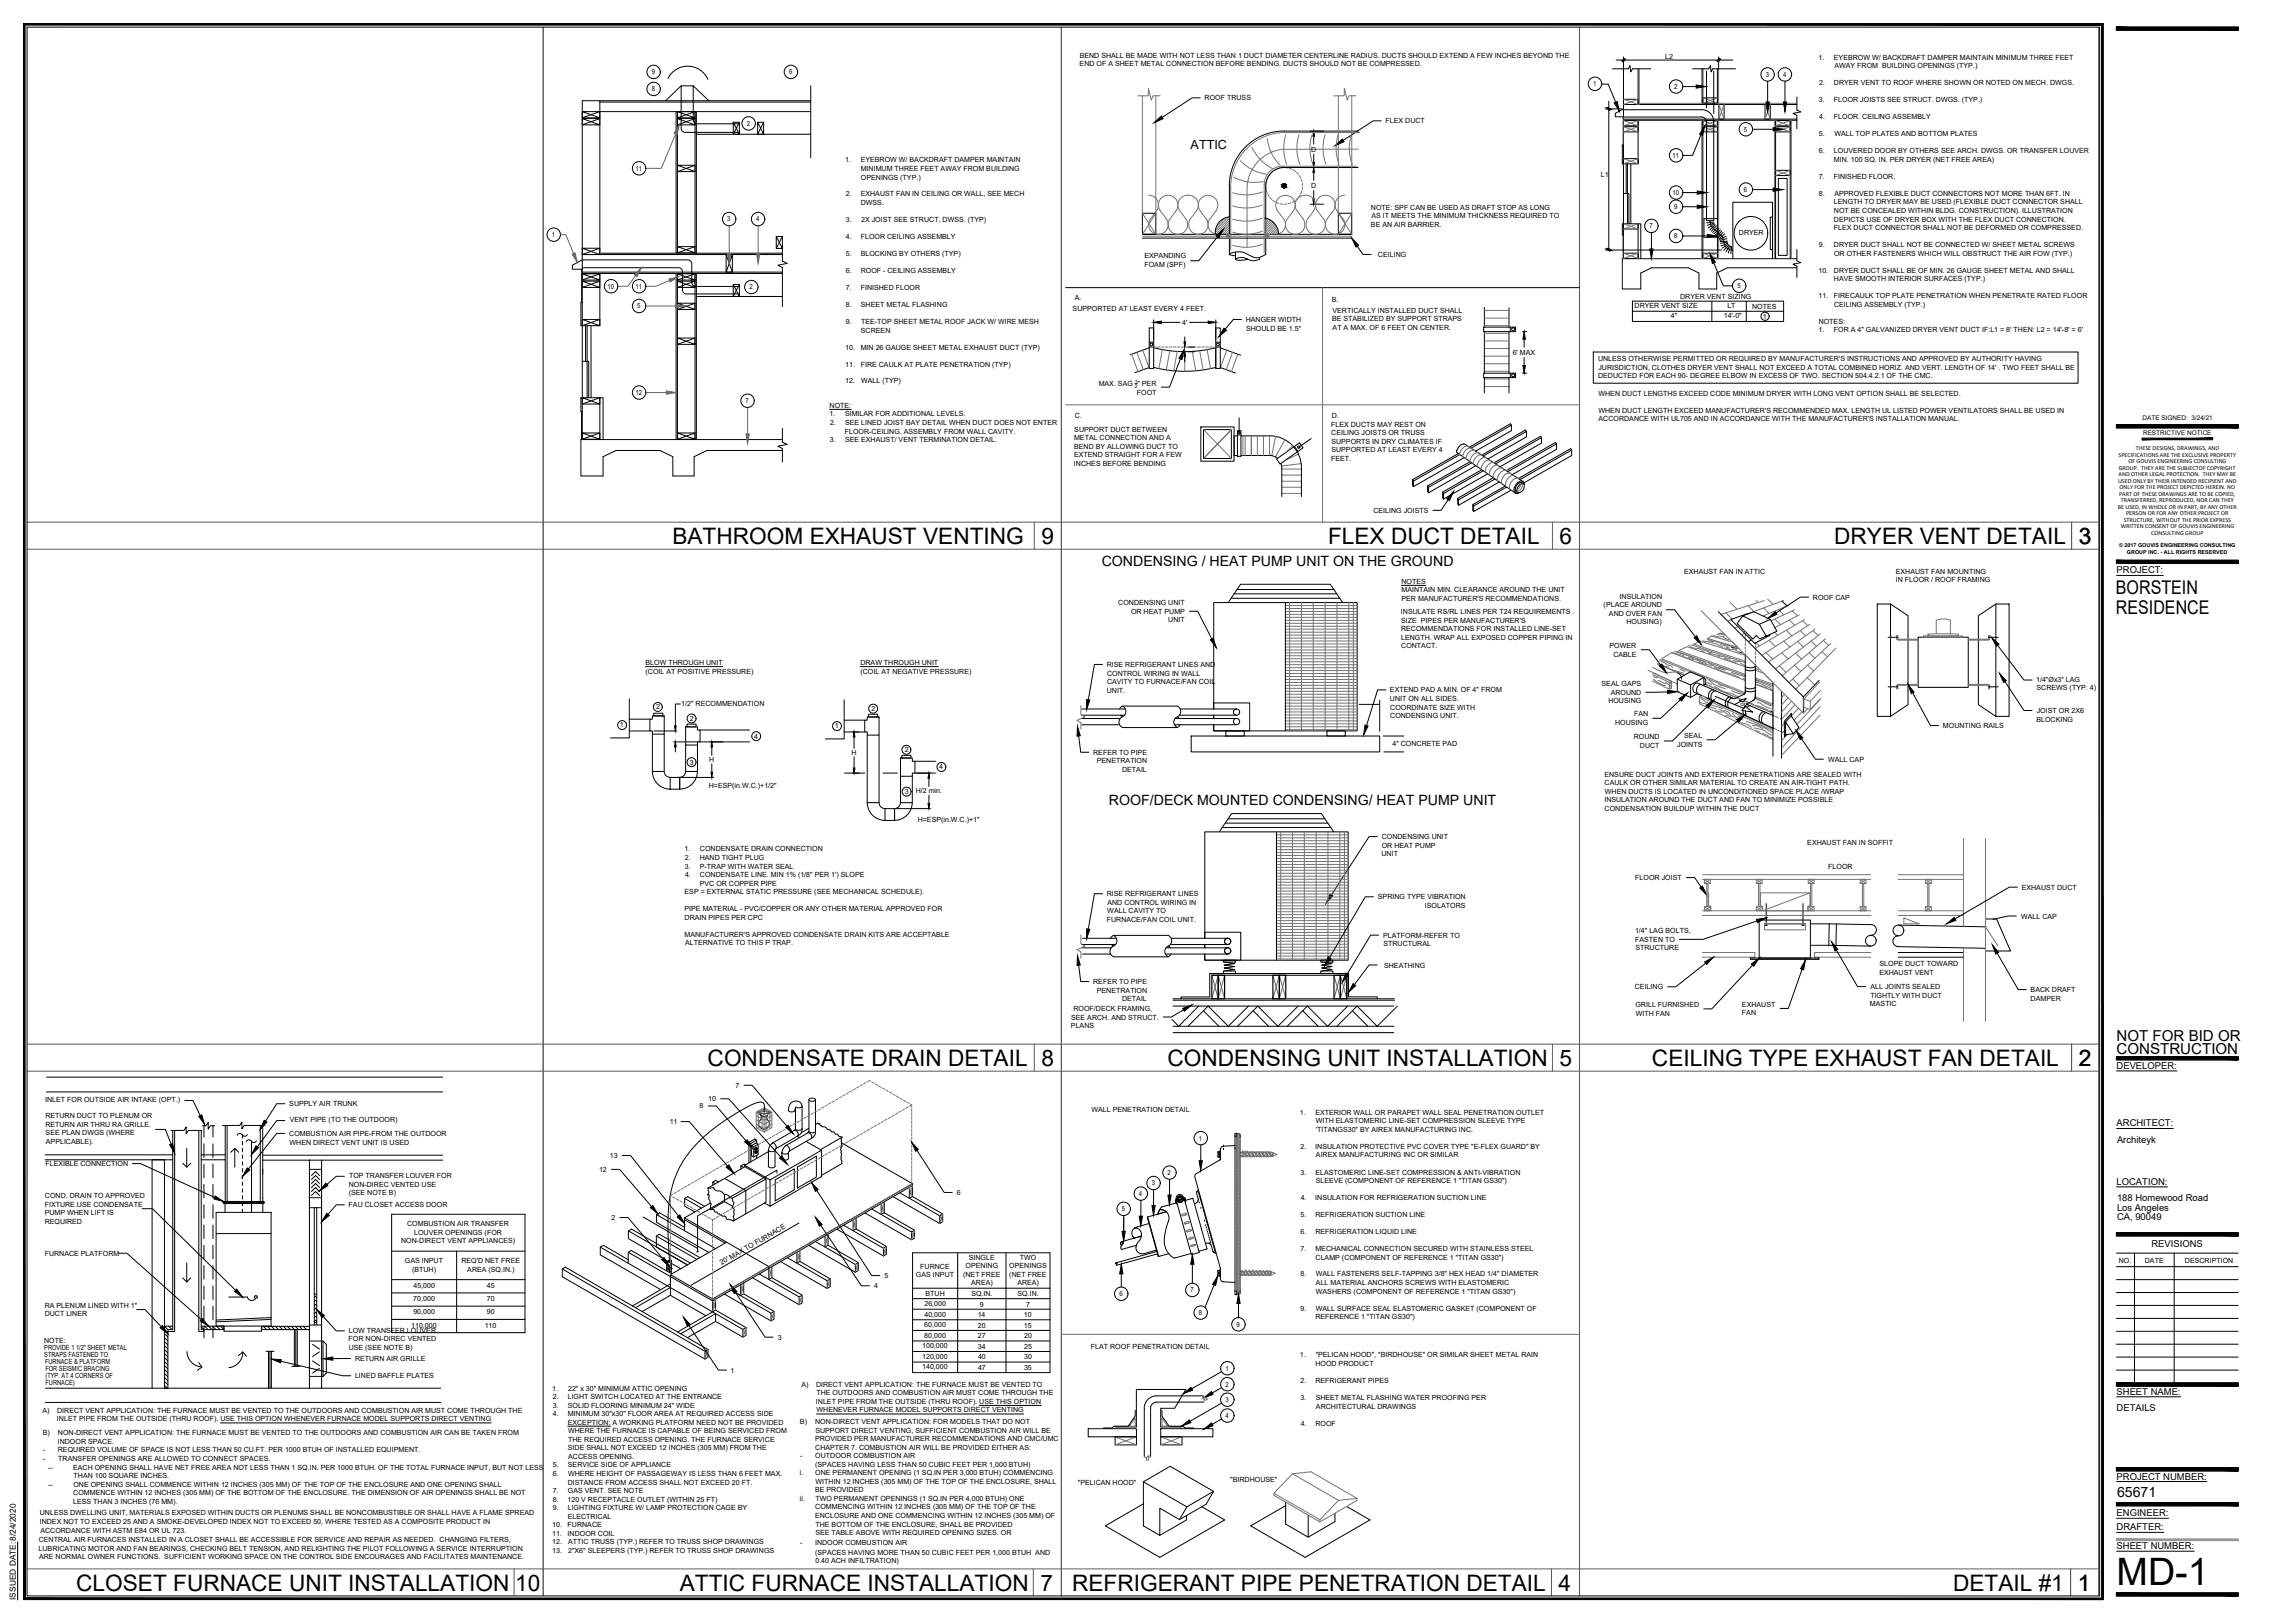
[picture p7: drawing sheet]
<svg xmlns="http://www.w3.org/2000/svg" width="1067mm" height="762mm" viewBox="0 0 1067 762" stroke-linecap="round" stroke-linejoin="round" font-family="sans-serif">
<defs><g id="words">
<text font-size="17.7" x="994" y="744">MD-1</text>
<g font-size="10.6">
<text x="316" y="255">BATHROOM EXHAUST VENTING</text>
<text x="489" y="255">9</text>
<text x="624" y="255">FLEX DUCT DETAIL</text>
<text x="732" y="255">6</text>
<text x="861" y="255">DRYER VENT DETAIL</text>
<text x="976" y="255">3</text>
<text x="332" y="500">CONDENSATE DRAIN DETAIL</text>
<text x="489" y="500">8</text>
<text x="548" y="500">CONDENSING UNIT INSTALLATION</text>
<text x="732" y="500">5</text>
<text x="776" y="500">CEILING TYPE EXHAUST FAN DETAIL</text>
<text x="976" y="500">2</text>
<text x="36" y="747">CLOSET FURNACE UNIT INSTALLATION</text>
<text x="242" y="747">10</text>
<text x="319" y="747">ATTIC FURNACE INSTALLATION</text>
<text x="489" y="747">7</text>
<text x="503" y="747">REFRIGERANT PIPE PENETRATION DETAIL</text>
<text x="732" y="747">4</text>
<text x="917" y="747">DETAIL #1</text>
<text x="976" y="747">1</text>
</g>
<g font-size="8.9">
<text x="994" y="279">BORSTEIN</text>
<text x="994" y="288">RESIDENCE</text>
</g>
<g font-size="7.1">
<text x="994" y="489">NOT FOR BID OR</text>
<text x="994" y="495">CONSTRUCTION</text>
</g>
<g font-size="6.7">
<text x="517" y="266">CONDENSING / HEAT PUMP UNIT ON THE GROUND</text>
<text x="521" y="378">ROOF/DECK MOUNTED CONDENSING/ HEAT PUMP UNIT</text>
<text x="994" y="703">65671</text>
</g>
<text font-size="5.9" x="559" y="70">ATTIC</text>
<g font-size="4.4">
<text x="994" y="269">PROJECT:</text>
<text x="994" y="502">DEVELOPER:</text>
<text x="994" y="529">ARCHITECT:</text>
<text x="994" y="537">Architeyk</text>
<text x="994" y="556">LOCATION:</text>
<text x="994" y="564">188 Homewood Road</text>
<text x="994" y="568">Los Angeles</text>
<text x="994" y="573">CA, 90049</text>
<text x="1010" y="586">REVISIONS</text>
<text x="994" y="655">SHEET NAME:</text>
<text x="994" y="662">DETAILS</text>
<text x="994" y="695">PROJECT NUMBER:</text>
<text x="994" y="712">ENGINEER:</text>
<text x="994" y="719">DRAFTER:</text>
<text x="994" y="727">SHEET NUMBER:</text>
</g>
<text font-size="3.9" x="7" y="751" transform="rotate(-90 7 751)">ISSUED DATE:8/24/2020</text>
<g font-size="3.3">
<text x="507" y="27">BEND SHALL BE MADE WITH NOT LESS THAN 1 DUCT DIAMETER CENTERLINE RADIUS. DUCTS SHOULD EXTEND A FEW INCHES BEYOND THE</text>
<text x="782" y="28">L2</text>
<text x="854" y="28">1.</text>
<text x="861" y="28">EYEBROW W/ BACKDRAFT DAMPER MAINTAIN MINIMUM THREE FEET</text>
<text x="306" y="35">9</text>
<text x="371" y="35">6</text>
<text x="507" y="31">END OF A SHEET METAL CONNECTION BEFORE BENDING. DUCTS SHOULD NOT BE COMPRESSED.</text>
<text x="861" y="32">AWAY FROM BUILDING OPENINGS (TYP.)</text>
<text x="748" y="40">1</text>
<text x="786" y="42">2</text>
<text x="829" y="36">3</text>
<text x="837" y="36">4</text>
<text x="854" y="40">2.</text>
<text x="861" y="40">DRYER VENT TO ROOF WHERE SHOWN OR NOTED ON MECH. DWGS.</text>
<text x="306" y="43">8</text>
<text x="566" y="47">ROOF TRUSS</text>
<text x="854" y="48">3.</text>
<text x="861" y="48">FLOOR JOISTS SEE STRUCT. DWGS. (TYP.)</text>
<text x="351" y="59">2</text>
<text x="651" y="58">FLEX DUCT</text>
<text x="854" y="56">4.</text>
<text x="861" y="56">FLOOR. CEILING ASSEMBLY</text>
<text x="819" y="62">5</text>
<text x="854" y="64">5.</text>
<text x="861" y="64">WALL TOP PLATES AND BOTTOM PLATES</text>
<text x="616" y="71">D</text>
<text x="397" y="76">1.</text>
<text x="404" y="76">EYEBROW W/ BACKDRAFT DAMPER MAINTAIN</text>
<text x="785" y="74">11</text>
<text x="854" y="72">6.</text>
<text x="861" y="72">LOUVERED DOOR BY OTHERS SEE ARCH. DWGS. OR TRANSFER LOUVER</text>
<text x="861" y="76">MIN. 100 SQ. IN. PER DRYER (NET FREE AREA)</text>
<text x="298" y="80">11</text>
<text x="404" y="80">MINIMUM THREE FEET AWAY FROM BUILDING</text>
<text x="752" y="83">L1</text>
<text x="854" y="84">7.</text>
<text x="861" y="84">FINISHED FLOOR.</text>
<text x="404" y="84">OPENINGS (TYP.)</text>
<text x="616" y="88">D</text>
<text x="397" y="92">2.</text>
<text x="404" y="92">EXHAUST FAN IN CEILING OR WALL, SEE MECH</text>
<text x="785" y="92">10</text>
<text x="819" y="90">6</text>
<text x="854" y="92">8.</text>
<text x="861" y="96">LENGTH TO DRYER MAY BE USED (FLEXIBLE DUCT CONNECTOR SHALL</text>
<text x="861" y="92">APPROVED FLEXIBLE DUCT CONNECTORS NOT MORE THAN 6FT. IN</text>
<text x="404" y="96">DWSS.</text>
<text x="644" y="99">NOTE: SPF CAN BE USED AS DRAFT STOP AS LONG</text>
<text x="786" y="98">9</text>
<text x="861" y="100">NOT BE CONCEALED WITHIN BLDG. CONSTRUCTION). ILLUSTRATION</text>
<text x="342" y="104">3</text>
<text x="355" y="104">4</text>
<text x="397" y="104">3.</text>
<text x="404" y="104">2X JOIST SEE STRUCT, DWSS. (TYP)</text>
<text x="644" y="107">BE AN AIR BARRIER.</text>
<text x="644" y="103">AS IT MEETS THE MINIMUM THICKNESS REQUIRED TO</text>
<text x="775" y="107">7</text>
<text x="861" y="104">DEPICTS USE OF DRYER BOX WITH THE FLEX DUCT CONNECTION.</text>
<text x="861" y="108">FLEX DUCT CONNECTOR SHALL NOT BE DEFORMED OR COMPRESSED.</text>
<text x="259" y="111">1</text>
<text x="397" y="112">4.</text>
<text x="404" y="112">FLOOR CEILING ASSEMBLY</text>
<text x="786" y="112">8</text>
<text x="817" y="110">DRYER</text>
<text x="854" y="116">9.</text>
<text x="861" y="116">DRYER DUCT SHALL NOT BE CONNECTED W/ SHEET METAL SCREWS</text>
<text x="397" y="120">5.</text>
<text x="404" y="120">BLOCKING BY OTHERS (TYP)</text>
<text x="537" y="121">EXPANDING</text>
<text x="537" y="125">FOAM (SPF)</text>
<text x="647" y="121">CEILING</text>
<text x="861" y="120">OR OTHER FASTENERS WHICH WILL OBSTRUCT THE AIR FOW (TYP.)</text>
<text x="397" y="128">6.</text>
<text x="404" y="128">ROOF - CEILING ASSEMBLY</text>
<text x="854" y="128">10.</text>
<text x="861" y="128">DRYER DUCT SHALL BE OF MIN. 26 GAUGE SHEET METAL AND SHALL</text>
<text x="861" y="132">HAVE SMOOTH INTERIOR SURFACES (TYP.)</text>
<text x="285" y="135">10</text>
<text x="298" y="135">11</text>
<text x="352" y="136">2</text>
<text x="397" y="136">7.</text>
<text x="404" y="136">FINISHED FLOOR</text>
<text x="816" y="135">5</text>
<text x="505" y="141">A.</text>
<text x="625" y="142">B.</text>
<text x="789" y="140">DRYER VENT SIZING</text>
<text x="854" y="140">11.</text>
<text x="861" y="140">FIRECAULK TOP PLATE PENETRATION WHEN PENETRATE RATED FLOOR</text>
<text x="861" y="144">CEILING ASSEMBLY (TYP.)</text>
<text x="299" y="145">5</text>
<text x="397" y="144">8.</text>
<text x="404" y="144">SHEET METAL FLASHING</text>
<text x="504" y="146">SUPPORTED AT LEAST EVERY 4 FEET.</text>
<text x="626" y="147">VERTICALLY INSTALLED DUCT SHALL</text>
<text x="768" y="145">DRYER VENT SIZE</text>
<text x="785" y="149">4&quot;</text>
<text x="809" y="149">14'-0&quot;</text>
<text x="811" y="145">LT</text>
<text x="823" y="145">NOTES</text>
<text x="828" y="150">1</text>
<text x="397" y="152">9.</text>
<text x="404" y="152">TEE-TOP SHEET METAL ROOF JACK W/ WIRE MESH</text>
<text x="555" y="153">4'</text>
<text x="585" y="151">HANGER WIDTH</text>
<text x="585" y="155">SHOULD BE 1.5&quot;</text>
<text x="625" y="151">BE STABILIZED BY SUPPORT STRAPS</text>
<text x="626" y="155">AT A MAX. OF 6 FEET ON CENTER.</text>
<text x="854" y="156">1.</text>
<text x="854" y="152">NOTES:</text>
<text x="861" y="156">FOR A 4&quot; GALVANIZED DRYER VENT DUCT IF:L1 = 8' THEN: L2 = 14'-8' = 6'</text>
<text x="404" y="156">SCREEN</text>
<text x="397" y="164">10.</text>
<text x="404" y="164">MIN 26 GAUGE SHEET METAL EXHAUST DUCT (TYP)</text>
<text x="710" y="167">6' MAX</text>
<text x="397" y="172">11.</text>
<text x="404" y="172">FIRE CAULK AT PLATE PENETRATION (TYP)</text>
<text x="750" y="170">UNLESS OTHERWISE PERMITTED OR REQUIRED BY MANUFACTURER'S INSTRUCTIONS AND APPROVED BY AUTHORITY HAVING</text>
<text x="751" y="174">JURISDICTION, CLOTHES DRYER VENT SHALL NOT EXCEED A TOTAL COMBINED HORIZ. AND VERT. LENGTH OF 14' . TWO FEET SHALL BE</text>
<text x="750" y="178">DEDUCTED FOR EACH 90- DEGREE ELBOW IN EXCESS OF TWO. SECTION 504.4.2.1 OF THE CMC.</text>
<text x="298" y="185">12</text>
<text x="397" y="180">12.</text>
<text x="404" y="180">WALL (TYP)</text>
<text x="516" y="181">MAX. SAG &quot; PER</text>
<text x="534" y="185">FOOT</text>
<text x="751" y="186">WHEN DUCT LENGTHS EXCEED CODE MINIMUM DRYER WITH LONG VENT OPTION SHALL BE SELECTED.</text>
<text x="350" y="189">7</text>
<text x="390" y="191">NOTE:</text>
<text x="389" y="195">1.</text>
<text x="397" y="195">SIMILAR FOR ADDITIONAL LEVELS.</text>
<text x="505" y="196">C.</text>
<text x="625" y="196">D.</text>
<text x="751" y="194">WHEN DUCT LENGTH EXCEED MANUFACTURER'S RECOMMENDED MAX. LENGTH UL LISTED POWER VENTILATORS SHALL BE USED IN</text>
<text x="751" y="198">ACCORDANCE WITH UL705 AND IN ACCORDANCE WITH THE MANUFACTURER'S INSTALLATION MANUAL.</text>
<text x="390" y="200">2.</text>
<text x="397" y="204">FLOOR-CEILING. ASSEMBLY FROM WALL CAVITY.</text>
<text x="397" y="200">SEE LINED JOIST BAY DETAIL WHEN DUCT DOES NOT ENTER</text>
<text x="504" y="203">SUPPORT DUCT BETWEEN</text>
<text x="625" y="200">FLEX DUCTS MAY REST ON</text>
<text x="390" y="208">3.</text>
<text x="397" y="208">SEE EXHAUST/ VENT TERMINATION DETAIL.</text>
<text x="504" y="207">METAL CONNECTION AND A</text>
<text x="625" y="204">CEILING JOISTS OR TRUSS</text>
<text x="625" y="208">SUPPORTS IN DRY CLIMATES IF</text>
<text x="504" y="215">EXTEND STRAIGHT FOR A FEW</text>
<text x="504" y="211">BEND BY ALLOWING DUCT TO</text>
<text x="625" y="212">SUPPORTED AT LEAST EVERY 4</text>
<text x="504" y="219">INCHES BEFORE BENDING</text>
<text x="625" y="216">FEET.</text>
<text x="645" y="241">CEILING JOISTS</text>
<text x="791" y="269">EXHAUST FAN IN ATTIC</text>
<text x="890" y="269">EXHAUST FAN MOUNTING</text>
<text x="658" y="274">NOTES</text>
<text x="890" y="273">IN FLOOR / ROOF FRAMING</text>
<text x="658" y="278">MAINTAIN MIN. CLEARANCE AROUND THE UNIT</text>
<text x="760" y="281">INSULATION</text>
<text x="851" y="282">ROOF CAP</text>
<text x="525" y="284">CONDENSING UNIT</text>
<text x="658" y="282">PER MANUFACTURER'S RECOMMENDATIONS.</text>
<text x="753" y="285">(PLACE AROUND</text>
<text x="531" y="288">OR HEAT PUMP</text>
<text x="549" y="292">UNIT</text>
<text x="658" y="288">INSULATE RS/RL LINES PER T24 REQUIREMENTS .</text>
<text x="658" y="292">SIZE PIPES PER MANUFACTURER'S</text>
<text x="755" y="289">AND OVER FAN</text>
<text x="764" y="293">HOUSING)</text>
<text x="658" y="296">RECOMMENDATIONS FOR INSTALLED LINE-SET</text>
<text x="658" y="300">LENGTH. WRAP ALL EXPOSED COPPER PIPING IN</text>
<text x="658" y="304">CONTACT.</text>
<text x="756" y="304">POWER</text>
<text x="758" y="308">CABLE</text>
<text x="303" y="312">BLOW THROUGH UNIT</text>
<text x="303" y="316">(COIL AT POSITIVE PRESSURE)</text>
<text x="404" y="312">DRAW THROUGH UNIT</text>
<text x="404" y="316">(COIL AT NEGATIVE PRESSURE)</text>
<text x="520" y="313">RISE REFRIGERANT LINES AND</text>
<text x="520" y="317">CONTROL WIRING IN WALL</text>
<text x="520" y="321">CAVITY TO FURNACE/FAN COIL</text>
<text x="752" y="322">SEAL GAPS</text>
<text x="956" y="320">1/4&quot;Øx3&quot; LAG</text>
<text x="520" y="325">UNIT.</text>
<text x="653" y="325">EXTEND PAD A MIN. OF 4&quot; FROM</text>
<text x="653" y="329">UNIT ON ALL SIDES.</text>
<text x="756" y="326">AROUND</text>
<text x="956" y="324">SCREWS (TYP. 4)</text>
<text x="308" y="333">2</text>
<text x="320" y="332">1/2&quot; RECOMMENDATION</text>
<text x="409" y="334">2</text>
<text x="653" y="333">COORDINATE SIZE WITH</text>
<text x="755" y="330">HOUSING</text>
<text x="956" y="335">JOIST OR 2X6</text>
<text x="291" y="342">1</text>
<text x="324" y="338">2</text>
<text x="653" y="337">CONDENSING UNIT.</text>
<text x="758" y="340">HOUSING</text>
<text x="767" y="336">FAN</text>
<text x="912" y="342">MOUNTING RAILS</text>
<text x="956" y="339">BLOCKING</text>
<text x="354" y="347">4</text>
<text x="392" y="342">1</text>
<text x="767" y="347">ROUND</text>
<text x="791" y="347">SEAL</text>
<text x="425" y="353">2</text>
<text x="654" y="350">4&quot; CONCRETE PAD</text>
<text x="770" y="351">DUCT</text>
<text x="788" y="351">JOINTS</text>
<text x="324" y="359">3</text>
<text x="333" y="358">H</text>
<text x="400" y="354">H</text>
<text x="513" y="354">REFER TO PIPE</text>
<text x="515" y="358">PENETRATION</text>
<text x="858" y="358">WALL CAP</text>
<text x="441" y="361">4</text>
<text x="527" y="362">DETAIL</text>
<text x="753" y="365">ENSURE DUCT JOINTS AND EXTERIOR PENETRATIONS ARE SEALED WITH</text>
<text x="333" y="370">H=ESP(in.W.C.)+1/2&quot;</text>
<text x="753" y="369">CAULK OR OTHER SIMILAR MATERIAL TO CREATE AN AIR-TIGHT PATH.</text>
<text x="425" y="373">3</text>
<text x="430" y="372">H/2 min.</text>
<text x="753" y="377">INSULATION AROUND THE DUCT AND FAN TO MINIMIZE POSSIBLE</text>
<text x="754" y="373">WHEN DUCTS IS LOCATED IN UNCONDITIONED SPACE PLACE /WRAP</text>
<text x="753" y="381">CONDENSATION BUILDUP WITHIN THE DUCT</text>
<text x="431" y="386">H=ESP(in.W.C.)+1&quot;</text>
<text x="649" y="394">CONDENSING UNIT</text>
<text x="321" y="400">1.</text>
<text x="329" y="400">CONDENSATE DRAIN CONNECTION</text>
<text x="649" y="402">UNIT</text>
<text x="649" y="398">OR HEAT PUMP</text>
<text x="849" y="397">EXHAUST FAN IN SOFFIT</text>
<text x="322" y="408">3.</text>
<text x="322" y="404">2.</text>
<text x="329" y="404">HAND TIGHT PLUG</text>
<text x="329" y="408">P-TRAP WITH WATER SEAL</text>
<text x="322" y="412">4.</text>
<text x="329" y="412">CONDENSATE LINE. MIN 1% (1/8&quot; PER 1') SLOPE</text>
<text x="768" y="413">FLOOR JOIST</text>
<text x="858" y="408">FLOOR</text>
<text x="321" y="420">ESP = EXTERNAL STATIC PRESSURE (SEE MECHANICAL SCHEDULE).</text>
<text x="329" y="416">PVC OR COPPER PIPE</text>
<text x="949" y="418">EXHAUST DUCT</text>
<text x="520" y="421">RISE REFRIGERANT LINES</text>
<text x="520" y="425">AND CONTROL WIRING IN</text>
<text x="647" y="422">SPRING TYPE VIBRATION</text>
<text x="321" y="428">PIPE MATERIAL - PVC/COPPER OR ANY OTHER MATERIAL APPROVED FOR</text>
<text x="321" y="432">DRAIN PIPES PER CPC</text>
<text x="520" y="429">WALL CAVITY TO</text>
<text x="669" y="426">ISOLATORS</text>
<text x="949" y="431">WALL CAP</text>
<text x="520" y="433">FURNACE/FAN COIL UNIT.</text>
<text x="321" y="440">MANUFACTURER'S APPROVED CONDENSATE DRAIN KITS ARE ACCEPTABLE</text>
<text x="322" y="444">ALTERNATIVE TO THIS P TRAP.</text>
<text x="649" y="440">PLATFORM-REFER TO</text>
<text x="768" y="438">1/4&quot; LAG BOLTS,</text>
<text x="768" y="442">FASTEN TO</text>
<text x="650" y="444">STRUCTURAL</text>
<text x="768" y="446">STRUCTURE</text>
<text x="650" y="454">SHEATHING</text>
<text x="883" y="454">SLOPE DUCT TOWARD</text>
<text x="882" y="458">EXHAUST VENT</text>
<text x="513" y="462">REFER TO PIPE</text>
<text x="515" y="466">PENETRATION</text>
<text x="768" y="464">CEILING</text>
<text x="878" y="464">ALL JOINTS SEALED</text>
<text x="953" y="466">BACK DRAFT</text>
<text x="527" y="470">DETAIL</text>
<text x="768" y="473">GRILL FURNISHED</text>
<text x="818" y="473">EXHAUST</text>
<text x="878" y="472">MASTIC</text>
<text x="878" y="468">TIGHTLY WITH DUCT</text>
<text x="953" y="470">DAMPER</text>
<text x="503" y="479">SEE ARCH. AND STRUCT.</text>
<text x="504" y="475">ROOF/DECK FRAMING,</text>
<text x="768" y="477">WITH FAN</text>
<text x="818" y="477">FAN</text>
<text x="503" y="483">PLANS</text>
<text x="345" y="511">7</text>
<text x="21" y="518">INLET FOR OUTSIDE AIR INTAKE (OPT.)</text>
<text x="136" y="519">SUPPLY AIR TRUNK</text>
<text x="329" y="520">8</text>
<text x="332" y="517">10</text>
<text x="21" y="525">RETURN DUCT TO PLENUM OR</text>
<text x="136" y="527">VENT PIPE (TO THE OUTDOOR)</text>
<text x="314" y="528">11</text>
<text x="512" y="522">WALL PENETRATION DETAIL</text>
<text x="610" y="523">1.</text>
<text x="618" y="523">EXTERIOR WALL OR PARAPET WALL SEAL PENETRATION OUTLET</text>
<text x="618" y="527">WITH ELASTOMERIC LINE-SET COMPRESSION SLEEVE TYPE</text>
<text x="21" y="529">RETURN AIR THRU RA GRILLE.</text>
<text x="21" y="533">SEE PLAN DWGS (WHERE</text>
<text x="136" y="533">COMBUSTION AIR PIPE-FROM THE OUTDOOR</text>
<text x="618" y="531">'TITANGS30&quot; BY AIREX MANUFACTURING INC.</text>
<text x="22" y="537">APPLICABLE).</text>
<text x="136" y="537">WHEN DIRECT VENT UNIT IS USED</text>
<text x="563" y="535">1</text>
<text x="611" y="539">2.</text>
<text x="618" y="539">INSULATION PROTECTIVE PVC COVER TYPE &quot;E-FLEX GUARD&quot; BY</text>
<text x="286" y="544">13</text>
<text x="618" y="543">AIREX MANUFACTURING INC OR SIMILAR</text>
<text x="21" y="547">FLEXIBLE CONNECTION</text>
<text x="281" y="550">12</text>
<text x="548" y="552">2</text>
<text x="611" y="551">3.</text>
<text x="618" y="551">ELASTOMERIC LINE-SET COMPRESSION &amp; ANTI-VIBRATION</text>
<text x="164" y="557">NON-DIREC VENTED USE</text>
<text x="164" y="553">TOP TRANSFER LOUVER FOR</text>
<text x="541" y="557">3</text>
<text x="618" y="555">SLEEVE (COMPONENT OF REFERENCE 1 &quot;TITAN GS30&quot;)</text>
<text x="21" y="563">COND. DRAIN TO APPROVED</text>
<text x="164" y="561">(SEE NOTE B)</text>
<text x="449" y="561">6</text>
<text x="535" y="562">4</text>
<text x="611" y="563">4.</text>
<text x="618" y="563">INSULATION FOR REFRIGERATION SUCTION LINE</text>
<text x="21" y="567">FIXTURE.USE CONDENSATE</text>
<text x="164" y="567">FAU CLOSET ACCESS DOOR</text>
<text x="527" y="569">5</text>
<text x="21" y="571">PUMP WHEN LIFT IS</text>
<text x="21" y="575">REQUIRED</text>
<text x="191" y="576">COMBUSTION AIR TRANSFER</text>
<text x="287" y="573">2</text>
<text x="611" y="571">5.</text>
<text x="618" y="571">REFRIGERATION SUCTION LINE</text>
<text x="194" y="580">LOUVER OPENINGS (FOR</text>
<text x="611" y="579">6.</text>
<text x="618" y="579">REFRIGERATION LIQUID LINE</text>
<text x="188" y="584">NON-DIRECT VENT APPLIANCES)</text>
<text x="611" y="587">7.</text>
<text x="618" y="587">MECHANICAL CONNECTION SECURED WITH STAINLESS STEEL</text>
<text x="21" y="590">FURNACE PLATFORM</text>
<text x="190" y="593">GAS INPUT</text>
<text x="217" y="593">REQ'D NET FREE</text>
<text x="455" y="591">SINGLE</text>
<text x="479" y="591">TWO</text>
<text x="618" y="591">CLAMP (COMPONENT OF REFERENCE 1 &quot;TITAN GS30&quot;)</text>
<text x="995" y="593">NO.</text>
<text x="1007" y="593">DATE</text>
<text x="1026" y="593">DESCRIPTION</text>
<text x="193" y="597">(BTUH)</text>
<text x="219" y="597">AREA (SQ.IN.)</text>
<text x="339" y="594" transform="rotate(-30 339 594)">20' MAX TO FURNACE</text>
<text x="430" y="600">GAS INPUT</text>
<text x="432" y="596">FURNCE</text>
<text x="452" y="599">(NET FREE</text>
<text x="453" y="595">OPENING</text>
<text x="474" y="595">OPENINGS</text>
<text x="474" y="599">(NET FREE</text>
<text x="611" y="599">8.</text>
<text x="618" y="599">WALL FASTENERS SELF-TAPPING 3/8&quot; HEX HEAD 1/4&quot; DIAMETER</text>
<text x="194" y="605">45,000</text>
<text x="229" y="605">45</text>
<text x="411" y="605">4</text>
<text x="415" y="600">5</text>
<text x="456" y="603">AREA)</text>
<text x="478" y="603">AREA)</text>
<text x="618" y="603">ALL MATERIAL ANCHORS SCREWS WITH ELASTOMERIC</text>
<text x="194" y="611">70,000</text>
<text x="229" y="611">70</text>
<text x="435" y="608">BTUH</text>
<text x="456" y="608">SQ.IN.</text>
<text x="478" y="608">SQ.IN.</text>
<text x="526" y="609">6</text>
<text x="559" y="607">7</text>
<text x="618" y="607">WASHERS (COMPONENT OF REFERENCE 1 &quot;TITAN GS30&quot;)</text>
<text x="21" y="614">RA PLENUM LINED WITH 1&quot;</text>
<text x="194" y="617">90,000</text>
<text x="229" y="617">90</text>
<text x="434" y="613">26,000</text>
<text x="460" y="613">9</text>
<text x="482" y="613">7</text>
<text x="563" y="617">8</text>
<text x="611" y="615">9.</text>
<text x="618" y="615">WALL SURFACE SEAL ELASTOMERIC GASKET (COMPONENT OF</text>
<text x="21" y="618">DUCT LINER</text>
<text x="193" y="623">110,000</text>
<text x="228" y="623">110</text>
<text x="434" y="623">60,000</text>
<text x="434" y="618">40,000</text>
<text x="459" y="618">14</text>
<text x="459" y="623">20</text>
<text x="481" y="618">10</text>
<text x="481" y="623">15</text>
<text x="581" y="623">9</text>
<text x="618" y="619">REFERENCE 1 &quot;TITAN GS30&quot;)</text>
<text x="164" y="630">FOR NON-DIREC VENTED</text>
<text x="164" y="626">LOW TRANSFER LOUVER</text>
<text x="365" y="629">3</text>
<text x="434" y="628">80,000</text>
<text x="459" y="628">27</text>
<text x="481" y="628">20</text>
<text x="21" y="630">NOTE:</text>
<text x="21" y="634">PROVIDE 1 1/2&quot; SHEET METAL</text>
<text x="164" y="634">USE (SEE NOTE B)</text>
<text x="433" y="633">100,000</text>
<text x="459" y="633">34</text>
<text x="481" y="633">25</text>
<text x="512" y="634">FLAT ROOF PENETRATION DETAIL</text>
<text x="21" y="637">STRAPS FASTENED TO</text>
<text x="21" y="640">FURNACE &amp; PLATFORM</text>
<text x="167" y="639">RETURN AIR GRILLE</text>
<text x="433" y="638">120,000</text>
<text x="459" y="638">40</text>
<text x="481" y="638">30</text>
<text x="610" y="637">1.</text>
<text x="618" y="641">HOOD PRODUCT</text>
<text x="618" y="637">&quot;PELICAN HOOD&quot;, &quot;BIRDHOUSE&quot; OR SIMILAR SHEET METAL RAIN</text>
<text x="21" y="643">FOR SEISMIC BRACING</text>
<text x="21" y="647">(TYP. AT 4 CORNERS OF</text>
<text x="167" y="647">LINED BAFFLE PLATES</text>
<text x="343" y="644">1</text>
<text x="433" y="643">140,000</text>
<text x="459" y="643">47</text>
<text x="481" y="643">35</text>
<text x="575" y="643">1</text>
<text x="21" y="650">FURNACE)</text>
<text x="259" y="653">1.</text>
<text x="267" y="653">22&quot; x 30&quot; MINIMUM ATTIC OPENING</text>
<text x="376" y="651">A)</text>
<text x="383" y="651">DIRECT VENT APPLICATION: THE FURNACE MUST BE VENTED TO</text>
<text x="575" y="651">2</text>
<text x="611" y="649">2.</text>
<text x="618" y="649">REFRIGERANT PIPES</text>
<text x="260" y="657">2.</text>
<text x="267" y="657">LIGHT SWITCH LOCATED AT THE ENTRANCE</text>
<text x="383" y="659">INLET PIPE FROM THE OUTSIDE (THRU ROOF). USE THIS OPTION</text>
<text x="383" y="655">THE OUTDOORS AND COMBUSTION AIR MUST COME THROUGH THE</text>
<text x="575" y="658">3</text>
<text x="611" y="657">3.</text>
<text x="618" y="657">SHEET METAL FLASHING WATER PROOFING PER</text>
<text x="20" y="663">A)</text>
<text x="27" y="663">DIRECT VENT APPLICATION: THE FURNACE MUST BE VENTED TO THE OUTDOORS AND COMBUSTION AIR MUST COME THROUGH THE</text>
<text x="260" y="661">3.</text>
<text x="260" y="665">4.</text>
<text x="267" y="665">MINIMUM 30&quot;x30&quot; FLOOR AREA AT REQUIRED ACCESS SIDE</text>
<text x="267" y="661">SOLID FLOORING MINIMUM 24&quot; WIDE</text>
<text x="383" y="663">WHENEVER FURNACE MODEL SUPPORTS DIRECT VENTING</text>
<text x="575" y="666">4</text>
<text x="618" y="661">ARCHITECTURAL DRAWINGS</text>
<text x="27" y="667">INLET PIPE FROM THE OUTSIDE (THRU ROOF). USE THIS OPTION WHENEVER FURNACE MODEL SUPPORTS DIRECT VENTING</text>
<text x="267" y="669">EXCEPTION: A WORKING PLATFORM NEED NOT BE PROVIDED</text>
<text x="376" y="669">B)</text>
<text x="383" y="669">NON-DIRECT VENT APPLICATION: FOR MODELS THAT DO NOT</text>
<text x="611" y="669">4.</text>
<text x="618" y="669">ROOF</text>
<text x="20" y="674">B)</text>
<text x="27" y="678">INDOOR SPACE.</text>
<text x="27" y="674">NON-DIRECT VENT APPLICATION: THE FURNACE MUST BE VENTED TO THE OUTDOORS AND COMBUSTION AIR CAN BE TAKEN FROM</text>
<text x="267" y="677">THE REQUIRED ACCESS OPENING. THE FURNACE SERVICE</text>
<text x="267" y="673">WHERE THE FURNACE IS CAPABLE OF BEING SERVICED FROM</text>
<text x="383" y="677">PROVIDED PER MANUFACTURER RECOMMENDATIONS AND CMC/UMC</text>
<text x="383" y="673">SUPPORT DIRECT VENTING, SUFFICIENT COMBUSTION AIR WILL BE</text>
<text x="20" y="682">-</text>
<text x="27" y="682">REQUIRED VOLUME OF SPACE IS NOT LESS THAN 50 CU.FT. PER 1000 BTUH OF INSTALLED EQUIPMENT.</text>
<text x="267" y="681">SIDE SHALL NOT EXCEED 12 INCHES (305 MM) FROM THE</text>
<text x="383" y="681">CHAPTER 7. COMBUSTION AIR WILL BE PROVIDED EITHER AS:</text>
<text x="20" y="686">-</text>
<text x="23" y="690">--</text>
<text x="27" y="686">TRANSFER OPENINGS ARE ALLOWED TO CONNECT SPACES.</text>
<text x="34" y="690">EACH OPENING SHALL HAVE NET FREE AREA NOT LESS THAN 1 SQ.IN. PER 1000 BTUH. OF THE TOTAL FURNACE INPUT, BUT NOT LESS</text>
<text x="260" y="689">5.</text>
<text x="267" y="689">SERVICE SIDE OF APPLIANCE</text>
<text x="267" y="685">ACCESS OPENING.</text>
<text x="376" y="685">-</text>
<text x="383" y="689">(SPACES HAVING LESS THAN 50 CUBIC FEET PER 1,000 BTUH)</text>
<text x="383" y="685">OUTDOOR COMBUSTION AIR</text>
<text x="35" y="694">THAN 100 SQUARE INCHES.</text>
<text x="260" y="693">6.</text>
<text x="267" y="693">WHERE HEIGHT OF PASSAGEWAY IS LESS THAN 6 FEET MAX.</text>
<text x="376" y="693">i.</text>
<text x="383" y="693">ONE PERMANENT OPENING (1 SQ.IN PER 3,000 BTUH) COMMENCING</text>
<text x="23" y="698">--</text>
<text x="34" y="702">COMMENCE WITHIN 12 INCHES (305 MM) OF THE BOTTOM OF THE ENCLOSURE. THE DIMENSION OF AIR OPENINGS SHALL BE NOT</text>
<text x="34" y="698">ONE OPENING SHALL COMMENCE WITHIN 12 INCHES (305 MM) OF THE TOP OF THE ENCLOSURE AND ONE OPENING SHALL</text>
<text x="260" y="701">7.</text>
<text x="267" y="697">DISTANCE FROM ACCESS SHALL NOT EXCEED 20 FT.</text>
<text x="267" y="701">GAS VENT. SEE NOTE</text>
<text x="383" y="701">BE PROVIDED</text>
<text x="383" y="697">WITHIN 12 INCHES (305 MM) OF THE TOP OF THE ENCLOSURE, SHALL</text>
<text x="506" y="697">&quot;PELICAN HOOD&quot;</text>
<text x="578" y="696">&quot;BIRDHOUSE&quot;</text>
<text x="34" y="706">LESS THAN 3 INCHES (76 MM).</text>
<text x="260" y="705">8.</text>
<text x="266" y="705">120 V RECEPTACLE OUTLET (WITHIN 25 FT)</text>
<text x="376" y="705">ii.</text>
<text x="383" y="705">TWO PERMANENT OPENINGS (1 SQ.IN PER 4,000 BTUH) ONE</text>
<text x="19" y="711">UNLESS DWELLING UNIT, MATERIALS EXPOSED WITHIN DUCTS OR PLENUMS SHALL BE NONCOMBUSTIBLE OR SHALL HAVE A FLAME SPREAD</text>
<text x="260" y="709">9.</text>
<text x="267" y="709">LIGHTING FIXTURE W/ LAMP PROTECTION CAGE BY</text>
<text x="267" y="713">ELECTRICAL</text>
<text x="383" y="713">ENCLOSURE AND ONE COMMENCING WITHIN 12 INCHES (305 MM) OF</text>
<text x="383" y="709">COMMENCING WITHIN 12 INCHES (305 MM) OF THE TOP OF THE</text>
<text x="19" y="716">INDEX NOT TO EXCEED 25 AND A SMOKE-DEVELOPED INDEX NOT TO EXCEED 50, WHERE TESTED AS A COMPOSITE PRODUCT IN</text>
<text x="19" y="720">ACCORDANCE WITH ASTM E84 OR UL 723.</text>
<text x="259" y="717">10.</text>
<text x="267" y="717">FURNACE</text>
<text x="383" y="717">THE BOTTOM OF THE ENCLOSURE, SHALL BE PROVIDED</text>
<text x="18" y="724">CENTRAL AIR FURNACES INSTALLED IN A CLOSET SHALL BE ACCESSIBLE FOR SERVICE AND REPAIR AS NEEDED. CHANGING FILTERS,</text>
<text x="259" y="721">11.</text>
<text x="259" y="725">12.</text>
<text x="267" y="721">INDOOR COIL</text>
<text x="267" y="725">ATTIC TRUSS (TYP.) REFER TO TRUSS SHOP DRAWINGS</text>
<text x="376" y="725">-</text>
<text x="383" y="725">INDOOR COMBUSTION AIR</text>
<text x="383" y="721">SEE TABLE ABOVE WITH REQUIRED OPENING SIZES. OR</text>
<text x="18" y="728">LUBRICATING MOTOR AND FAN BEARINGS, CHECKING BELT TENSION, AND RELIGHTING THE PILOT FOLLOWING A SERVICE INTERRUPTION</text>
<text x="259" y="729">13.</text>
<text x="267" y="729">2&quot;X6&quot; SLEEPERS (TYP.) REFER TO TRUSS SHOP DRAWINGS</text>
<text x="383" y="730">(SPACES HAVING MORE THAN 50 CUBIC FEET PER 1,000 BTUH AND</text>
<text x="18" y="732">ARE NORMAL OWNER FUNCTIONS. SUFFICIENT WORKING SPACE ON THE CONTROL SIDE ENCOURAGES AND FACILITATES MAINTENANCE.</text>
<text x="383" y="734">0.40 ACH INFILTRATION)</text>
</g>
<g font-size="3">
<text x="1006" y="197">DATE SIGNED: 3/24/21</text>
<text x="1006" y="204">RESTRICTIVE NOTICE</text>
</g>
<g font-size="2.9">
<text x="995" y="214">SPECIFICATIONS ARE THE EXCLUSIVE PROPERTY</text>
<text x="1003" y="211">THESE DESIGNS, DRAWINGS, AND</text>
<text x="995" y="221">GROUP. THEY ARE THE SUBJECTOF COPYRIGHT</text>
<text x="999" y="218">OF GOUVIS ENGINEERING CONSULTING</text>
<text x="994" y="227">USED ONLY BY THEIR INTENDED RECIPIENT AND</text>
<text x="995" y="224">AND OTHER LEGAL PROTECTION. THEY MAY BE</text>
<text x="995" y="233">PART OF THESE DRAWINGS ARE TO BE COPIED,</text>
<text x="995" y="230">ONLY FOR THE PROJECT DEPICTED HEREIN. NO</text>
<text x="994" y="239">BE USED, IN WHOLE OR IN PART, BY ANY OTHER</text>
<text x="996" y="236">TRANSFERRED, REPRODUCED, NOR CAN THEY</text>
<text x="997" y="245">STRUCTURE, WITHOUT THE PRIOR EXPRESS</text>
<text x="998" y="242">PERSON OR FOR ANY OTHER PROJECT OR</text>
<text x="996" y="248">WRITTEN CONSENT OF GOUVIS ENGINEERING</text>
<text x="1010" y="251">CONSULTING GROUP</text>
</g>
<text font-size="2.8" x="817" y="331">or</text>
<g font-size="2.5">
<text x="995" y="257">© 2017 GOUVIS ENGINEERING CONSULTING</text>
<text x="999" y="260">GROUP INC. - ALL RIGHTS RESERVED</text>
</g>
<g font-size="2.3">
<text x="533" y="180">1</text>
<text x="533" y="182">2</text>
</g>
</g></defs>
<!-- layer: GEC_BORDER -->
<g fill="none" stroke="#5a5a5a" stroke-width=".47">
<path d="M255 13v736M498 13v736M742 13v736M985 13v736M13 258h972M13 245h972M486 245v13M729 245v13M973 245v13M13 490h972M486 490v13M729 490v13"/>
<path d="M973 490v13M13 503h972M13 737h972M241 737v12M485 737v12M728 737v12M972 737v12"/>
</g>
<!-- layer: LINE -->
<g fill="none" stroke="#000" stroke-width=".47">
<path d="M314 37a10 10 0 0 1 9-6 10 10 0 0 1 9 6M273 52v3h9v-3h-9l9 3M273 56v3h9v-3h-9l9 3M282 47v73l-9-3h9v3h-9v-3M282 48h99M282 56l-9 3M317 52v67M318 55l8-3v67l-8-3h8v3h-8v-3M318 56v3h8v-3h-8l8 3M320 40l-7 7M326 40v16v2h21M326 40h-6v20v2h2h25"/>
<path d="M326 40l7 7M326 55l-8-3h8v3h-8v-3v67l8-3M326 56l-8 3M327 52v67M344 57v6h3v-6h-3l3 6M347 57l-3 6M356 57v6h3v-6h-3l3 6M359 57l-3 6M381 47h-108v159M381 52h-99l-9 3M381 40v34M318 78v3h8v-3h-8l8 3"/>
<path d="M326 78l-8 3M327 63h54M282 117l-9 3h94M282 119h85M341 120l3 8M344 120l-3 8v-8h3v8h-3M364 111v6h3v-6h-3l3 6M367 115v8l3 1-5 1 2 1v18M367 111l-3 6M273 126h-4v-1l4-3h50h1l1 2v9l1 1h21M273 129v2h9v-2h-9l9 2M273 132v3h9v-3h-9l9 3"/>
<path d="M273 126v16M273 126h46l1 1 1 9 1 2h25M273 128h94M282 128v25l-9-3h9v3h-9v-3M282 129l-9 2M282 132l-9 3M317 128v78M318 129v2h8v-2h-8l8 2M318 132v3h8v-3h-8l8 3M318 128v78M326 128v78M326 129l-8 2"/>
<path d="M326 132l-8 3M327 128v78M327 139h40M344 134v5h3v-5h-3l3 5M347 134l-3 5M273 142v11l9-3M275 153v17M276 153v34M277 153l1 34M318 142v3h8v-3h-8l8 3M318 159v3h8v-3h-8l8 3M326 142l-8 3"/>
<path d="M326 159l-8 3M273 170h3v17M273 193v13M273 190l9-3h1v19M282 190l-9-3h9v3h-9v-3v6M282 187v19M273 203v3h9v-3h-9l9 3M282 203l-9 3M318 203v3h8v-3h-8l8 3M326 203l-8 3M367 206h-94v17h10v-9l6-3h21l6 3v9h10v-9l6-3h35M367 201v7l3 1-5 1 2 1v6"/>
</g>
<!-- layer: TEXT -->
<g fill="none" stroke="#000" stroke-width=".47">
<path d="M390 192h10"/>
<circle cx="307" cy="34" r="3"/>
<circle cx="371" cy="34" r="3"/>
<circle cx="307" cy="42" r="3"/>
<circle cx="352" cy="58" r="3"/>
<circle cx="300" cy="79" r="3"/>
<circle cx="260" cy="110" r="3"/>
<circle cx="342" cy="103" r="3"/>
<circle cx="356" cy="103" r="3"/>
<circle cx="287" cy="134" r="3"/>
<circle cx="300" cy="134" r="3"/>
<circle cx="353" cy="135" r="3"/>
<circle cx="300" cy="144" r="3"/>
<circle cx="300" cy="184" r="3"/>
<circle cx="351" cy="188" r="3"/>
</g>
<!-- layer: Annotations -->
<g fill="#666" stroke="#666" stroke-width=".47">
<path d="M350 204h2l-1 4z"/>
<path d="M313 184h4l-4 1z"/>
<path d="M317 143l5 1h-5z"/>
<path d="M314 131l5-1-4 2z"/>
<path d="M298 129l3-3-2 4z"/>
<path d="M269 119h1l1 4z"/>
<path d="M342 119h1l-1 5z"/>
<path d="M355 119h2l-1 5z"/>
<path d="M319 59l-1 4h-1z"/>
</g>
<path d="M317 63l-6 16h-8M263 110h3l3 9M342 106v13M356 106v13M298 129l-3 5h-5M314 132l-6 2h-5M303 144h14M303 184h10M351 191v13" fill="none" stroke="#666" stroke-width=".47"/>
<!-- layer: M-DET-MEDIUM -->
<g fill="none" stroke="#000" stroke-width=".47">
<path d="M757 32h8v-1l1 3 1-2h8M762 32v89M769 32v17M795 32h7l1-1v3l1-2h11M800 32v17M806 32v17M754 51h8l-4 2v2h4M755 50l1 1v1l-1-1zM762 57h7v2h-7zM762 59h7v3h-7zM762 47h7v2h-7zM762 56h82"/>
<path d="M762 49h82M769 56v21M800 57h6v2h-6zM800 59h6v3h-6zM800 46h6v2h-6zM800 56v65M806 56v65M807 49h3v7h-3zM829 49h2v7h-2zM834 57h7v2h-7zM834 59h7v3h-7zM834 56v65"/>
<path d="M841 56v65M844 46v6l2 1h-4l2 1v6M638 79h-35a9 9 0 0 0-9 8v32a7 7 0 0 1-9 0l-4-1-4 1 3 1M638 62h-35a26 26 0 0 0-26 25v32M762 74h7v3h-7zM762 68v9M764 77v14M764 77v28M766 77v28M834 80h7v2h-7zM762 91h3v14M835 84h4v36h-4z"/>
<path d="M536 100h7v10h-7zM536 110h99M536 112h99M577 102a7 7 0 0 0-6 8M580 118v4M594 102a8 8 0 0 1 6 8M628 100h7v10h-7zM762 119h7v2h-7zM762 105h7v3h-7zM762 105v5M800 119h6v2h-6zM844 117v5l2 1-4 1 2 1v5"/>
<path d="M500 135h242M591 121v1a8 8 0 0 1-7-1l-4 1h2h4M769 121v-16h1v16M844 121h-82v15h8v-8l6-2h17l5 2v8h8v-8l5-2h33M540 154h2v19h-2zM571 154h2v19h-2zM697 154h15v2h-15zM697 144v10M697 156v19M709 145v9M709 156v19M709 154v2"/>
<path d="M710 154l1 1h-1zM540 163l-9 4M540 173l-7 2M540 161h2M540 163h2M571 161h2M571 163h2M571 163a59 59 0 0 1-29 0M571 172a59 59 0 0 1-29 0M573 163l10 4M573 173l7 2M697 175h15v2h-15z"/>
<path d="M697 177v7M709 177v7M709 175v2M710 176h1v1h-1zM748 165h228v15h-228zM582 196v7M710 200v2l-17 10M564 200h15v17h-15zM565 202h13v13h-13zM579 214h2M579 205h2M581 202h2v12h-2z"/>
<path d="M581 204h2M583 205h13a15 15 0 0 1 15 15v13M583 214h14l3 1M599 216l11-8 2 2-11 8zM601 218l1 15M608 210l1 2M616 206l-6 4M684 212h.1M684 212v1M684 213l28 19M685 213l-22 12 1 1M685 213l-21 13"/>
<path d="M686 209h2l27 17M686 209l-2 3M687 215l-23 13v-2M690 210l19-11 1 1-19 10M690 217l-20 11 1 1M691 217l-20 12M693 219l-22 12v-2M694 219h.1M696 214l20-12 1 1-21 11M701 217l22-12h1l-22 13M717 203v2l-18 11M724 205v3l-20 11"/>
<path d="M731 208v3l-21 12M738 211v3l-22 13M663 225l1 3M670 228l1 3M677 231l1 3M684 234l1 3M692 237v3M696 221l-19 10 1 1M696 221l-18 11M699 223l-21 11v-2M701 224l-17 10 1 1M702 225l-17 10"/>
<path d="M704 226l-19 11v-2M707 228l-15 9v1M707 221l23-13h1l-23 13M707 229l-15 9M709 230l-17 10v-2M711 229a1.7 1.7 0 0 0 0 2 1.7 1.7 0 0 0 2 0M711 230l1 1M712 231l1 1M713 225l24-14h1l-24 14M713 227l-1 1v2M714 226l-1 1M714 227h1"/>
<path d="M715 227h1M715 226l1 1M715 226a3 3 0 0 0-4 3M716 227l-1 3-2 1M716 227a2.7 2.7 0 0 0-3 1 2.7 2.7 0 0 0 0 3M579 279h49M581 277h45M578 281h51M604 283v60M807 287l40 40 7-8M818 289l-2 4 7 7 2-2 1 2 8-4-3-5-7-4-6 2 8 4 3 6M819 298h.1"/>
<path d="M821 288l-8 3 11 11 7-4M831 291l-5 2M837 282l2 3M881 284h7v52h-7zM887 299h4M888 284l8 5v42l-8 5M891 299h.1M901 299h23v24h-23zM934 299h4M934 299h.1M937 284h6v52h-6zM937 284l-8 5v42l8 5"/>
<path d="M788 319l6 3v5M788 316l1 1 1 2M800 318l1 1v2h-1M800 318l-6 4M813 304h1M817 306l1 1M819 313a4 4 0 0 0 5 0M819 314a4 4 0 0 0 5 0M819 307v18v1l-5 2-17-7a2.6 2.6 0 0 0-1 4l3 2M822 300l-1 1M824 312v16l-1 1-3 2 13 5M824 302h.1"/>
<path d="M319 331h-2v10M508 336h20M508 337h18M508 333h20M526 336l1 1M527 332a2.8 2.8 0 0 1 2 2 2.8 2.8 0 0 1-2 3M527 332h26a2.8 2.8 0 0 1 1 2 2.8 2.8 0 0 1-1 3M527 332l-1 1M527 337a2.7 2.7 0 0 0-2 2 2.7 2.7 0 0 0 2 3h26M552 337h29M553 337h1M553 337a2.7 2.7 0 0 0-2 2 2.7 2.7 0 0 0 2 3"/>
<path d="M554 336h27M554 333h27M570 333v-3h17v13h-17v-3M570 336v1M799 321a2.7 2.7 0 0 0-2 5M800 322v-4l-6-3-6 4v6l6 2 3-1M801 328l32 14M804 324a2.7 2.7 0 0 0-1 4M805 327l14 6M806 324a2.7 2.7 0 0 0-2 5M812 327a2.9 2.9 0 0 0-1 5M814 328a2.9 2.9 0 0 0-2 4"/>
<path d="M817 329l3-1-2 2zM817 329l-3 2M818 334l2-2 3 2zM818 334l1 2M819 325v1M819 323a4 4 0 0 0 5 0M819 324a4 4 0 0 0 5 0M820 334v2M821 331h-1l-1 2M822 331l-2 1M824 325v3l-1 1M824 320h1"/>
<path d="M828 334a3 3 0 0 0-1 5M829 335a3 3 0 0 0-1 5M832 334h.1M832 321v34M836 337v1M837 325v31M838 339l4 6h-4v-6l3-3 4 6-3 3M838 339h.1M841 336v-1l-3 4v7l1-1M847 327v8M887 322l4 1M938 322l-4 1"/>
<path d="M307 343h11M316 348h12M317 351v2M333 348h7M334 351v4M334 359v4M400 344h3M401 346v5M401 355v6M508 340h18M551 340h30M554 340l-1 2"/>
<path d="M576 343h8v3h-8zM836 343l1 1M318 365h17M397 363h9M415 363h6M421 380h16M430 363h7M436 365v4M436 373v4M574 389h51M575 386h48M577 384h45"/>
<path d="M599 391v60M523 439h26a2.8 2.8 0 0 1 1 3 2.8 2.8 0 0 1-1 2M826 432h24v18h-24zM829 434h1M829 424v10M846 434h1M847 424v10M850 434h29M879 434a2.5 2.5 0 0 1 2 3 2.5 2.5 0 0 1-3 2M891 439a2.5 2.5 0 0 0-2 3 2.5 2.5 0 0 0 2 2l41 1M891 434l41 1M932 431h5l7 15h-12"/>
<path d="M508 443h16M508 445h14M508 441h16M508 448h13M521 441a1.5 1.5 0 0 1 2-2 1.5 1.5 0 0 1 1 2v2l-1 1M522 443l1 1M523 444a2.7 2.7 0 0 0-2 3 2.7 2.7 0 0 0 2 2M523 449h26M547 448h29M548 445h28M549 444l1 1M549 444a2.7 2.7 0 0 0-2 3 2.7 2.7 0 0 0 2 2"/>
<path d="M550 443h26M550 448l-1 1M550 441h26M566 441v-3h17v13h-17v-3M822 450h32h-32zM850 444h28M891 447h31M891 449h31M551 469h104M551 470h104M551 472h103M563 472l-10 10-3-3"/>
<path d="M565 475l7 7M586 472l-9 10-10-10-9 10M588 475l8 7M610 472l-10 10-9-10-10 10M612 475l7 7M633 472l-10 10-9-10-10 10M635 475l7 7M656 472l-9 10-10-10-9 10M551 485h103M551 482h104M377 519l-1 1a1.5 1.5 0 0 0-2 0 1.5 1.5 0 0 0-1 1l-1 1h-1a3 3 0 0 1 1-5 3 3 0 0 1 5 2v11M380 516v15"/>
<path d="M380 516a1.3 1.3 0 0 1 2-1 1.3 1.3 0 0 1 1 2h-1a1.5 1.5 0 0 1-2-1zM383 516v15M80 531h6l1-2v3l1-1h7M81 531v93h-2M82 531v94h-3M88 539v9l2-2M93 531v94h3v-1l-2-1M94 531v93h11v-1M95 529h2l1-2v3l1-1h2M96 529v5M96 537v6M100 529v5"/>
<path d="M100 537v6M104 528h9l1-1v3l1-2h9M110 539l2 2M352 536l2-1h1l-2 2zM352 536v10M353 537v8M353 538l2-1h1l-2 1zM354 538v5M355 539h.1M355 535v2M355 539a.6 .6 0 0 0-1 0 .7 .7 0 0 0 1 1M356 537v5l-2 1h-1v-5"/>
<path d="M356 522a2.6 2.6 0 0 1 0 5 2.5 2.5 0 0 0 2 3 2.5 2.5 0 0 0 3-1 2.5 2.5 0 0 0-1-3v-2l1-2M356 522h4h2l-4 1zM357 523l2 1M357 524h3M359 522v-3a2.4 2.4 0 0 0-4-1 74 74 0 0 0-37 32 71 71 0 0 0-4 36v6M361 540l1 1 2-1M363 537h1v2M369 538l1 1 1 1M369 538a6 6 0 0 0-2 6h3v-3M373 531l2 1v1M374 530l1 1 2-1M374 530l-12 7-1 3v8h2h1v-8"/>
<path d="M374 520v10M375 533l-11 7M377 530v1l-2 2M379 532l2 1v1M379 532l-10 6M380 531l1 1 2-1M380 531l-1 1M380 530l-4 2M383 528l1-1 1 1v1h2l1 1 2 1h2v1h1l1 1 1 1v2l1 2-1 1v1v6l-9 6M383 531v2l-2 2-10 5M395 537l33 19-67 39-40-23 12-7M395 534l-10 6"/>
<path d="M580 532h1v76h-1zM581 532h1v2M581 534v-2h1v2M582 534v73h-1M71 545v78M72 545h5v107h2v-28M86 546l2 2M96 547v6M96 556v6M100 547v6M100 556v6M108 541l2-2v9"/>
<path d="M145 545v107M145 549h6M146 552l2-2 2 2M146 554l2-2 2 2M146 556l2-2 2 2M146 558l2-2 2 2M146 559l2-1 2 1M151 545v107M332 558h3l2 1h1l2 2 2 1 2 1a2.2 2.2 0 0 1 0 4l1 1-1 5 6-3M332 558l1 2-1 1h1v2l1 1-1 1h1v3h1l1 1h1l1 2h3a1.9 1.9 0 0 0 2 2h1M335 555l1 1M337 555l-1-1-1 1v1"/>
<path d="M340 553l-8 5M348 547l1 1M350 547v1M350 547h-1h-1v2M350 559l-6 4M355 541h.1M355 540a.7 .7 0 0 0-1 1 .6 .6 0 0 0 1 0M355 540h.1M355 542v2M364 554l9-5v10l-9 5zM367 541l1 1 2-1M371 540l-1 1"/>
<path d="M374 548l9-5v10l-9 5zM428 556v1l-67 39v-1l-26 15M428 557v5l-1 1v-6M572 541h1M572 541v1M572 543h1M572 542v1M572 542h.1M572 542h1M573 541v1M573 541h-1M573 543v1"/>
<path d="M573 542h.1M573 542v1M573 540v1M582 541h2M582 543h2M96 566v6M96 575v6M100 566v6M100 575v6M145 567h6M145 562h6M146 561l2-2 2 2"/>
<path d="M148 567v55M149 567v55M295 578l28 16-15-9v-5l19 11M308 570l13 8M321 576l-11-7-2 1v4l25 14M321 573l19 11M321 572v6M321 578l15 8M321 563l8 4M331 566l-8-4-2 1v3l5 3M340 561v3l4 2M340 564l-6 4"/>
<path d="M389 579v6h-2v-5M393 577l22 13M396 575l19 11v4l1-1v-4l-1 1M402 572v5l-1 1v-5M402 577l14 8M406 569l22 13M409 568l19 10v4l1-1v-3h-1M415 564v5l-1 1v-5M415 569l14 9M419 562l22 12M423 560l18 11v3h2v-4l-2 1M428 562l15 8"/>
<path d="M533 577a2.8 2.8 0 0 0-1 4M536 579v1l-9 3M539 574l-6 3a3 3 0 0 1 3 2 3 3 0 0 1-1 3 3 3 0 0 0-2 5 3 3 0 0 0 4 2l6-2M552 564v1M552 563v1M552 564l1 1M552 563h.1M552 564h.1M553 564h-1M553 563h.1M553 563v1M553 564h.1"/>
<path d="M554 562h1M554 562l-1 1M554 562h.1M555 562h-2M555 562h.1M555 564a1.5 1.5 0 0 0 0-2 1.5 1.5 0 0 0-2 0 1.6 1.6 0 0 0 1 3M555 562v1M555 562l1 1M555 563h-2M555 563l-1-1-1 1M555 563h.1M555 563v1h-2"/>
<path d="M555 563l-2 1M555 563v1M555 564h-2M555 564v1l-2-1M556 563l-1 1M556 563h.1M556 563a1.5 1.5 0 0 0-2-2 1.6 1.6 0 0 0-1 3M556 562h.1M556 563a1.8 1.8 0 0 0-2-2 1.8 1.8 0 0 0-2 2M556 562l1 1h-1M556 562v1M556 563v1"/>
<path d="M556 563l7 25-4 1-7-25M557 563v1M86 600l2 2M88 593v9l2-2M96 585v6M96 594v7M100 585v6M100 594v7M264 596l67 38M282 586l67 38M295 591l-12-6-1 1v3l28 16M295 593v-5l40 23"/>
<path d="M295 588l1-1 19 11M308 580l2-1 19 11M313 592v5M314 593v4M314 594v2h1M314 595v2M314 597h.1M315 595v1M315 596h.1M315 596v1M315 597v1M315 598l20 12v1"/>
<path d="M315 594h-1M315 592v-1l-2 1 1 1 1-1v2M315 594v1M315 596v2M324 593l-27-16-2 1v4l25 14M341 583l-26 15v10l-13 8M353 600l22 13M357 598l18 11v4l2-1v-4l-2 1M362 595v5l-1 1v-5l-26 15M362 600l15 8M367 592l21 13M370 591l18 10v4l2-1v-4l-2 1"/>
<path d="M376 587v5l-2 1v-5M376 592l14 8M380 585l22 12M383 583l19 11v3l1-1v-3l-1 1M389 585l14 8M524 593v1zM524 593h.1M526 583h1v2zM527 583v1l-1 1 1 2 7-2M527 583l-1 1 1 1M532 581h1zM543 588l-19 5"/>
<path d="M543 589l-19 5v-1M572 597v1M572 599h1M572 597h1zM572 598v1M572 598h.1M572 598h1M573 596v3M582 597h1M582 599h1M96 604v6M96 613v7"/>
<path d="M100 604v6M100 613v7M148 615v-1l1 1M148 617v-1l1 1M148 619v-1l1 1M148 608h1M149 609h-1M149 611l-1-1v1M149 613l-1-1v1M315 608l16 10M315 604l-17 10M315 603l-18 10"/>
<path d="M335 616l-17 9M336 610v5l-1 1v-5M336 615l14 8M340 608l22 12M348 608l-5-2 19 11M349 602v5l-1 1v-5M349 607l14 9M362 617l1-1v3l-1 1zM581 606v1h1v-1M77 624l2 2M77 626l2 2M77 628l2 2"/>
<path d="M77 630l2 1M77 632l2 1M77 634l2 1M77 635l2 2M77 639l2 2M77 637l2 2M79 623l2 1M81 623h-4l2 1M88 635a7 7 0 0 0 7 7M93 640l2 2-2 1M94 623h11M96 623v5"/>
<path d="M96 623l2 1M98 623l2 1M100 623l1 1M100 623v5M102 623l1 1M104 623l1 1M105 623h.1M105 623v2M112 636l2-1 2 2M114 635a7 7 0 0 1-7 7M123 623v2M124 623l1 1"/>
<path d="M125 634h4M126 623l1 1M126 634v18M127 634v18M127 623l2 1M129 623l2 1M131 623l2 1M133 623l2 1M135 623l1 1M137 623l1 1M138 624v18M139 623l1 1"/>
<path d="M139 624v18M140 624v18M141 623l1 1M142 623l2 1M145 623h-22v1h22M145 622h6M148 620h1M148 621h1M320 626l16-9v3l-13 8M331 634h1v3l-1 1zM332 634l-67-39-1 1v3l67 39M336 620l13 8"/>
<path d="M349 624l1-1v4l-1 1zM77 641l2 2M77 643l2 2M77 645l2 1M77 647l2 1M77 649l2 1M77 650l2 2M137 642h4M511 671h23v4h-23zM524 675h10v3h-10zM533 662v3l-3 5h-7h-1h-4M545 675h10v3h-10z"/>
<path d="M545 671h25v4h-25zM546 662v3l3 5h7h4"/>
<circle cx="541" cy="162" r=".7"/>
<circle cx="572" cy="162" r=".7"/>
<circle cx="582" cy="203" r=".5"/>
<circle cx="610" cy="210" r=".5"/>
<circle cx="581" cy="339" r="1.5"/>
<circle cx="581" cy="334" r="1.5"/>
<circle cx="891" cy="437" r="2.5"/>
<circle cx="576" cy="446" r="1.5"/>
<circle cx="576" cy="442" r="1.5"/>
<circle cx="878" cy="442" r="2.5"/>
<circle cx="355" cy="539" r=".6"/>
<circle cx="355" cy="540" r=".1"/>
<circle cx="355" cy="541" r=".6"/>
<circle cx="355" cy="541" r=".1"/>
</g>
<!-- layer: M-DET-THIN -->
<g fill="none" stroke="#737373" stroke-width=".47">
<path d="M770 32v17M799 32v17M807 32v17M536 45v55l7 10M543 45v55l-7 10M545 45h-4v2l-2-5v3h-5M628 45v55l7 10M635 45v55l-7 10M637 45h-4v2l-2-5v3h-5M762 55v13M762 57l7 2M762 59l7 3"/>
<path d="M762 47l7 2M769 57l-7 2M769 59l-7 3M769 47l-7 2M770 49h74M799 56v65M800 57l6 2M800 59l6 3M800 46l6 2M806 57l-6 2M806 59l-6 3M806 46l-6 2"/>
<path d="M807 56v65M807 49l3 7M810 49l-3 7M829 49l2 7M831 49l-2 7M833 56v65M834 57l7 2M834 59l7 3M841 57l-7 2M841 59l-7 3M841 56v65M582 75l6 5 7 2"/>
<path d="M588 69l4 6 6 4M595 65l2 7 4 6M599 80h-1M601 79h-1M602 70a19 19 0 0 0-16 18M603 79h-1M604 79h1M604 63l-1 7 1 7M605 79l2 1M607 80l1 1M610 63l-1 7 1 7M616 63l-1 7 2 7"/>
<path d="M622 63l-1 7 2 7M628 63l-1 7 2 7M635 63l-1 7 1 7M637 78h-35a9 9 0 0 0-8 9v32M638 70h-36M638 62h-34a26 26 0 0 0-26 26v29M762 74l7 3M769 74l-7 3M834 80l7 2M841 80l-7 2M539 92a5 5 0 0 1 4 2 5 5 0 0 1 0 5l-3 4M579 83l7 2h7"/>
<path d="M586 88v28M593 96l-7 2-7-1M593 90l-7 2-7-1M594 87v2M595 85l-1 2M595 89v1M595 84v1M595 91l1 1M596 82l-1 1M596 93l1 1M598 81h-1M598 94l1 1"/>
<path d="M599 95l1 1M600 99a5 5 0 0 1 0-6 5 5 0 0 1 7 0 5 5 0 0 1 0 6l-2 4M600 99l3 4M601 96h1M604 96h-1M606 95l-1 1M608 94l-1 1M609 81l1 1M609 93l-1 1M610 82l1 2M610 92v1M611 84v1"/>
<path d="M611 90v1M611 86l1 1M612 88l-1 1M631 92a5 5 0 0 0-4 2 5 5 0 0 0 1 5l3 4M536 111h99M540 103a5 5 0 0 0 1 6 5 5 0 0 0 6 0 5 5 0 0 0 1-6M548 103l-3-4a5 5 0 0 1 0-6 5 5 0 0 1 7 0 5 5 0 0 1 0 6l-3 4M549 103a5 5 0 0 0 1 6 5 5 0 0 0 6 0 5 5 0 0 0 1-6M557 103l-3-4a5 5 0 0 1 4-7 5 5 0 0 1 4 7l-3 4M559 103a5 5 0 0 0 1 6 5 5 0 0 0 6 0 5 5 0 0 0 0-6M566 103l-2-4a5 5 0 0 1 0-6 5 5 0 0 1 6 0 5 5 0 0 1 1 6l-3 4M568 103a5 5 0 0 0 3 7"/>
<path d="M571 110h.1M575 102l-4 5M576 110h1v2h-1zM576 110h.1M577 110l-1 1M577 102l-6 6M577 103l-6 6M577 104l-6 6M577 105l-5 5M577 106l-4 4M577 107l-3 3M577 108l-2 2"/>
<path d="M577 109l-1 1M577 110h.1M577 110l-1 2M577 111l-1 1M577 111v1M577 112h.1M593 115l-7 1-7-1M593 109l-7 1-7-1M593 102l-7 2-7-1M594 102v1M594 110h2v2h-2zM594 110h.1"/>
<path d="M595 110h-1M595 110l-1 1M595 103l-1 1M596 110l-2 1M596 110l-2 2M596 111l-1 1M596 112h.1M596 103l-2 2M597 103l-3 3M597 104l-3 3M598 104l-4 4M598 105l-4 4"/>
<path d="M599 105l-5 5M599 106l-5 5M600 107l-4 3M600 107l-3 3M600 108l-2 2M600 109l-1 1M600 110h.1M603 103a5 5 0 0 1-3 7M604 103a5 5 0 0 0 1 6 5 5 0 0 0 6 0 5 5 0 0 0 1-6M612 103l-3-4a5 5 0 0 1 4-7 5 5 0 0 1 4 7l-3 4M614 103a5 5 0 0 0 1 6 5 5 0 0 0 6 0 5 5 0 0 0 0-6M621 103l-2-4a5 5 0 0 1 0-6 5 5 0 0 1 6 0 5 5 0 0 1 1 6l-3 4"/>
<path d="M623 103a5 5 0 0 0 1 6 5 5 0 0 0 6 0 5 5 0 0 0 1-6M762 110v11M762 119l7 2M762 105l7 3M769 119l-7 2M769 105l-7 3M800 119l6 2M806 119l-6 2M621 135v110M697 157h12M697 153h12M697 149h12"/>
<path d="M697 146h12M531 166l3 8M534 165l3 9M537 164l2 9M542 163h1M543 163h2M545 163h1M546 164l-2 9M547 163h1M549 163h1M549 165l-1 9M551 163h1"/>
<path d="M553 165l-2 9M553 163h1M555 163h1M556 165v9M557 163h1M559 163h1M560 165l1 9M560 163h2M562 163h2M563 165l2 9M564 163h1M566 163h1"/>
<path d="M567 164l1 9M568 163h1M570 163h1M576 164l-3 9M579 165l-3 9M581 166l-3 8M697 164h12M697 178h12M697 174h12M697 171h12M697 167h12M697 160h12"/>
<path d="M500 190h242M697 181h12M565 202l13 13M578 202l-13 13 13-13M584 205v9M585 205v9M588 205v9M590 205v9M593 205v9M596 205v9M599 205l-2 9M603 206l-4 9"/>
<path d="M607 209l-4 4M610 213l-6 3M611 218l-9 1M686 213h-1M690 210a3 3 0 0 0-4 2M691 211a4 4 0 0 0-4 3M693 212a4 4 0 0 0-5 3M694 213h.1M694 213a4 4 0 0 0-4 4M696 214a4 4 0 0 0-4 4M696 215h2M696 215l-2 2v2"/>
<path d="M700 216a4 4 0 0 0-5 4M700 217h2M700 217l-2 2-1 2M701 219l-1 2-1 2M704 219l-1-1-2 1M704 220l-2 2-1 2M704 220h2M602 220h9M602 232h9M602 229h9M602 226h9M602 223h9"/>
<path d="M697 221v1M707 223l-2 2v2M707 228h.1M707 226v2M707 221a4 4 0 0 0-4 5M707 222v1M708 222h.1M709 222h.1M709 224l-2 2M709 223l2 1M712 224l1 1M712 224a4 4 0 0 0-3 6"/>
<path d="M714 227v2l-2 1M715 227l-1 2-2 2M604 284h33M604 286h33M604 287h33M604 288h33M604 290h33M604 291h33M604 293h33M604 294h33M604 295h33M604 297h33"/>
<path d="M604 298h33M604 300h33M606 283v60M611 283v60M617 283v60M622 283v60M628 283v60M633 283v60M635 283v60M799 287l48 48 2-2M801 300l16 5M802 300l2-1 10 2 2 3z"/>
<path d="M804 298l3 1h2M806 298h2M807 297l3 1M808 297l2 1M809 299l3 1M810 288l3 3M812 283l4 3M813 291l-2 1M816 294l-1 1M819 297l-1 1M819 299h.1M819 300v1"/>
<path d="M821 284l3 3M825 282v1M828 285l3 3M828 282l-20 6M830 281l3 3M833 297l2 1M833 291l3 2M835 286l3 3M838 282l-17 6M839 296l2 3M840 284l-12 5M840 291l3 3"/>
<path d="M842 287l2 2M842 286l-10 5M845 289l-12 6M845 296l3 3M846 291l3 3M847 291l-23 13M850 293l-23 15M851 296l3 2M852 295l-21 16M855 298l-21 16M857 300l-20 17M891 298h.1"/>
<path d="M891 299v1M903 299h19h-19zM905 298h15v1h-15zM909 298v-7a9 9 0 0 1 7 0v7M934 298h.1M934 299v1M604 301h33M604 302h33M604 304h33M604 305h33M604 307h33M604 308h33"/>
<path d="M604 309h33M604 311h33M604 312h33M604 313h33M604 315h33M604 316h33M604 318h33M604 319h33M774 315l14 6M776 316l9 4v3l-1 1-8-4M776 313a15 15 0 0 0 11 3h1M776 317l8 3"/>
<path d="M776 318h2M776 319l6 3M778 312l13 5M779 320l3 1M779 312l5 1M779 310l6 3M779 310l40 16M783 314l8 2M785 320h-1v4M785 306l6 2M786 306l9 3M787 306l32 11"/>
<path d="M789 314l2 1M790 308l5 2M793 308l7 3M793 303a8 8 0 0 0 6 2l1 1M794 303l25 8M796 309l8 4M797 311l4 1M799 301l6 1M800 305l4 2M802 307h4l2 2M802 301h3M802 319l3 2 5 2"/>
<path d="M802 311l8 4M805 313l12 5M805 302l4 2M807 307l6 2M807 313l5 1M808 303h4M810 309l6 2M810 304l6 1M811 304h1M813 316l6 2M814 310l3 1M814 304l2 1"/>
<path d="M815 306h2M817 311l2 2M818 319h1M819 310l-24-8 3-1 22 7 4 4M819 319l-34-13-5 3 39 16M819 313l-27-9-4 1 31 12M819 302v1M819 304v1M819 306h.1M824 315l4 1 4 4v1l-8-3M824 319l8 3M824 313h1"/>
<path d="M824 303v1M824 304v2M824 306v1M824 308v1M824 310v1M825 302l1 1M825 314l1 1M829 306l3 3M831 301l3 3M835 313l4 3M837 306l3 3M837 301l3 3"/>
<path d="M842 319l3 3M843 312l3 3M843 307l3 2M844 301l3 3M849 318l3 4M849 312l3 3M849 306l3 3M850 301l3 2M856 306l2 2M856 301l3 2M860 302l-20 18M862 304l-19 20"/>
<path d="M901 300h-10v1h10M924 300h10v1h-10M508 331v4l1 2-3 1 2 1v3M604 320h33M604 322h33M604 323h33M604 325h33M604 326h33M604 327h33M604 329h33M604 330h33M604 332h33"/>
<path d="M604 333h33M604 334h33M604 336h33M604 337h33M604 338h33M604 340h33M782 320l1 1M784 322l1 1M784 321h1M784 323h.1M784 322h.1M784 320l1 1"/>
<path d="M797 326l35 16v-7l-13-6 13 6M798 327l34 16M798 330l3 1M799 328l4 2M801 321l17 8M801 331l5 2M801 320l3 2M803 331l6 2M805 322l11 5M806 334h3M807 321l5 2M807 333l5 2"/>
<path d="M809 333l3 1 1 2 1 1M810 336h2M813 324l4 2M813 335l2 2 3 1M815 338l7 4M816 336l3 1M820 339l6 2 6 3M822 330l1 1M824 328l8 3M824 321l8 3v7l-8-4M824 328l8 4M825 330l7 3"/>
<path d="M825 331l5 2M825 320l7 3M825 321l5 2M831 334h1M831 323l1 1M833 336l2 1M838 340l-1 1M838 326l-1 1M840 328l-3 3M841 329l-4 5M843 331l-6 7M844 333l-3 3"/>
<path d="M846 334l-4 4M850 329l-3-1v4l3 1M854 320l-7 8M855 336l-18 19M855 332l-18 19M855 328l-11 12M855 324l-5 5v4l5-5M891 323h.1M891 322v1M901 321h-10v1h10M924 321h10v1h-10M934 323h.1"/>
<path d="M934 322v1M604 341h33M604 343h33M823 341h3l2 1M823 342l5 1 4 2M825 343l2 1M828 344l3 2M831 346h1M832 342l-33-15h-1v3l34 17M833 342l1 1M835 343h.1M838 343l-1 1"/>
<path d="M839 345l-2 3M599 392h34M599 393h34M599 395h34M599 396h34M599 398h34M599 399h34M601 391v60M607 391v60M612 391v60M618 391v60M624 391v60"/>
<path d="M629 391v60M631 391v60M922 394v41M932 394v85M599 413h34M599 400h34M599 402h34M599 403h34M599 404h34M599 406h34M599 407h34M599 409h34"/>
<path d="M599 410h34M599 411h34M599 414h34M599 416h34M599 417h34M599 418h34M599 420h34M799 413h79M799 411h79M800 413h3v2h-3zM800 413l3 2M801 415h1v11h-1z"/>
<path d="M802 419v6h1v3M803 413l-3 2M825 413h2v2h-2zM825 413l2 2M826 415v11zM827 419h23v6h-1v3h-21v-3h-1zM827 413l-2 2M849 413h3v2h-3zM849 413l3 2M850 419l-22 9M850 415h1v11h-1zM852 413l-3 2"/>
<path d="M873 413h3v2h-3zM873 413l3 2M874 415h1v11h-1zM876 413l-3 2M891 413h31M891 411h31M904 413h3v2h-3zM904 413l3 2M905 415h1v11h-1zM907 413l-3 2M508 439v4l1 1-3 2 2 1v3M599 421h34"/>
<path d="M599 422h34M599 424h34M599 425h34M599 427h34M599 428h34M599 429h34M599 431h34M599 432h34M599 434h34M599 435h34M599 436h34M599 438h34"/>
<path d="M599 439h34M799 430h79M799 428h79M800 426h3v2h-3zM800 426l3 2M803 426l-3 2M825 426h2v2h-2zM825 426l2 2M827 426l-2 2M829 434h19v3h-19zM829 434h19M849 426h3v2h-3z"/>
<path d="M849 426l3 2M852 426l-3 2M873 426h3v2h-3zM873 426l3 2M876 426l-3 2M891 430h31M891 428h31M894 431l7 3h-7zM904 426h3v2h-3zM904 426l3 2M907 426l-3 2M932 435l6 9"/>
<path d="M599 441h34M599 442h34M599 443h34M599 445h34M599 446h34M599 448h34M599 449h34M599 450h34M799 447h25v2h-25M878 447h-26v2h26M922 445v34M387 520h-1"/>
<path d="M388 519h-1M390 518h-1M392 517h-1M393 516l-1 1M395 515l-1 1M397 514l-1 1M398 513l-1 1M400 512l-1 1M402 511l-1 1M403 510l-1 1M405 509l-1 1M407 508l-1 1"/>
<path d="M409 508l-1-1-1 1M409 508l1 1M411 509l1 1M413 510h1M414 511h1M416 512h1M418 513h1M419 514h1M421 515h1M423 516h1M424 517h1M426 517l1 1"/>
<path d="M426 520h-1M427 519h1v1M428 518v1M352 540h-1M354 539h-1M355 522l4-2 3 2-3 2zM355 526l4 2 3-2M355 524l4 2 3-2M355 528l4 2 3-2M355 538h-1M356 522l4 2v7M357 523l-2-1v7l4 3"/>
<path d="M357 537h-1M358 521l3 2v7M359 536l-1 1M360 521l-4 2v7M360 535l-1 1M361 522l-3 2v7M362 534l-1 1M362 522v7l-3 3v-8M364 533l-1 1M365 532l-1 1M367 531l-1 1M369 530l-1 1"/>
<path d="M370 529l-1 1M372 528l-1 1M374 527l-1 1M375 526l-1 1M377 525l-1 1M379 524l-2 1M380 523l-1 1M382 523h-1M384 522h-2M385 521h-1M392 540h-1M393 539h-1"/>
<path d="M395 538h-1M397 537h-1M398 536l-1 1M400 535l-1 1M402 534l-1 1M403 533l-1 1M405 532l-1 1M407 531l-1 1M408 530l-1 1M410 529l-1 1M412 528l-2 1M413 527l-1 1"/>
<path d="M415 526l-1 1M417 525l-2 1M418 524l-1 1M420 523l-1 1M421 523h-1M423 522h-1M425 521h-1M428 521v1M428 522v2M428 524v2M428 526v2M428 528v1"/>
<path d="M428 530v1M428 532v1M428 534v1M428 536v1M428 538v1M428 540v1M581 532v1M582 532l-1 1M582 534l-1 1M582 533l-1 1v72M582 534v72l-1 1M582 533l-1 2"/>
<path d="M582 535l-1 1M582 535l-1 2M582 536l-1 1M582 537l-1 1M582 537l-1 2M582 538l-1 1M582 539l-1 1M582 539l-1 2M582 534h.1M318 560h-2M319 559h-1M321 558h-1"/>
<path d="M322 557h-1M324 556l-1 1M326 555l-1 1M327 554l-1 1M329 553l-1 1M331 552l-1 1M332 551l-1 1M334 550l-1 1M336 549l-1 1M337 548l-1 1M339 547l-1 1M341 546l-1 1"/>
<path d="M342 545l-1 1M344 544l-1 1M346 544h-2M347 543h-1M349 542h-1M351 541h-2M357 560h-1M359 559h-1M360 558h-1M362 557h-1M364 556l-1 1M365 555l-1 1"/>
<path d="M367 554l-1 1M369 553l-1 1M370 552l-1 1M372 551l-1 1M374 550l-1 1M375 549l-1 1M377 548l-1 1M379 547l-2 1M380 546l-1 1M382 545l-1 1M384 544l-2 1M385 544h-1"/>
<path d="M387 543h-1M388 542h-1M390 541h-1M427 557l1 5M428 541v2M428 543v2M428 545v2M428 547v1M428 549v1M428 551v1M428 553v1M428 555v1"/>
<path d="M428 557l-1 6M582 540l-1 1M582 541l-1 1M582 541l-1 2M582 542l-1 1M582 543l-1 1M582 543l-1 2M582 544l-1 1M582 545l-1 1M582 545l-1 2M582 546l-1 1M582 547l-1 1"/>
<path d="M582 547l-1 2M582 548l-1 1M582 549l-1 1M582 549l-1 2M582 550l-1 1M582 551l-1 1M582 551l-1 2M582 552l-1 2M582 553l-1 1M582 553l-1 2M582 554l-1 2M582 555l-1 1"/>
<path d="M582 555l-1 2M582 556l-1 2M582 557l-1 1M582 557l-1 2M582 558l-1 2M582 559l-1 1M582 560l-1 1M583 543h.1M583 543h1M583 541h.1M583 541h1M584 541h.1"/>
<path d="M584 543h.1M584 541v1M584 542v1M584 542h.1M584 541l2 2M584 541l1 2M584 543v-1v1M584 541l1 2h1M584 542l1 1M584 543h1M584 541h1M584 541l1 1"/>
<path d="M585 541h.1M585 543h.1M585 541l1 1M585 541h1l1 1M585 541h1M585 541l2 2M585 542l1 1M586 541h.1M586 543h.1M586 541l1 2h1M586 541v1M586 541l1 2"/>
<path d="M586 543h1M586 541l2 2M586 541l1 1M586 541h1M587 541h.1M587 543h.1M587 542v1M587 541h1l1 2M587 541l2 2M587 541l1 1M588 541l1 2M588 543h1"/>
<path d="M588 543h.1M588 541h.1M588 541h1M589 541h.1M589 541h-1l1 2M589 541l1 2M589 543h.1M589 541l1 2h1M589 541l1 1M589 541a2.1 2.1 0 0 1 3 2M589 543h1M589 541l2 2"/>
<path d="M589 541h1M590 541h.1M590 542l-1-1 1 1M590 542v1M590 542l1 1M590 543h.1M590 541h1l1 2M591 543h.1M591 541h.1M591 541l1 2h1M591 542l1 1M591 541l2 2"/>
<path d="M591 541h1M591 543h1M591 541v1M591 541h1zM591 541l1 2M592 543h.1M592 541h.1M592 541h1l1 2M592 541l2 2M592 541h1M592 541l1 1M593 541l1 2"/>
<path d="M593 541h-1M593 541h1M593 543h1M593 541h.1M593 541h1l2 2M593 543h.1M594 543h-1M594 543h.1M594 541l1 2M594 541h.1M594 541l1 2h1M594 543h1"/>
<path d="M594 541l2 2M594 541h1M595 543h.1M595 541h.1M595 541h1v1M595 541h-1l2 2M595 541l2 2-1-1M596 543h.1M596 541h.1M596 541l1 2M596 541h-2M596 543h1"/>
<path d="M596 541h1M597 543h-1M597 543h.1M597 541l1 1M597 541h1M598 541h.1M598 542l-1 1h1M598 541v2M598 541l1 1M599 542h.1M599 542l-1 1M315 561v1"/>
<path d="M315 563v1M315 565v1M315 567v1M315 569v1M315 571v1M315 573v1M315 575v1M315 576v2M315 578v2M316 561h-1M316 562l1 1M318 563h1"/>
<path d="M319 564h1M321 565h1M322 566h2M324 567h1M326 568h1M327 569h2M329 570h1M331 570l1 1M332 571l2 1M334 572l1 1M335 573v1M335 575v1"/>
<path d="M335 576v2M335 578v2M336 572l-1 1M337 571l-1 1M339 570l-1 1M341 569l-1 1M342 568l-1 1M344 567l-1 1M346 566l-2 1M347 565l-1 1M349 564l-1 1M351 563l-2 1"/>
<path d="M352 563h-1M354 562h-1M355 561h-1M389 579l-2 6M401 573l1 4M402 572l-1 6M414 565l1 4M415 564l-1 6M428 578l1 3M429 578l-1 4M441 571l2 3M443 570l-2 4"/>
<path d="M555 570h2l-2 1zM555 571h.1M556 574h2l-1 1zM557 575h.1M557 570h.1M557 578h2h-2zM557 570l-2 1v-1M558 578h.1M558 574h.1M558 574h-2M559 578h.1M559 577l-1 1h-1"/>
<path d="M582 560l-1 2M582 561l-1 1M582 562l-1 1M582 562l-1 2M582 563l-1 1M582 563l-1 2M582 564l-1 2M582 565l-1 1M582 566l-1 1M582 566l-1 2M582 567l-1 1M582 568l-1 1"/>
<path d="M582 568l-1 2M582 569l-1 1M582 570l-1 1M582 570l-1 2M582 571l-1 1M582 572l-1 1M582 572l-1 2M582 573l-1 1M582 574l-1 1M582 574l-1 2M582 575l-1 1M582 576l-1 1"/>
<path d="M582 576l-1 2M582 577l-1 1M582 578l-1 1M582 578l-1 2M582 579l-1 1M582 580l-1 1M315 580v1M315 582v1M315 584v1M315 586v1M315 588v1M315 590v1"/>
<path d="M315 592v1M315 594v1M315 595v2M315 597v1M335 580v1M335 582v1M335 584v1M335 586v1M335 588v1M335 590v1M335 592v1M335 594v1"/>
<path d="M335 595v2M335 597v2M335 599v2M361 596l1 4M362 595l-1 6M374 588l2 4M376 587l-2 6M387 580l2 5M402 594l1 2M403 593l-1 4M415 586l1 3M416 585l-1 5"/>
<path d="M558 581h2l-1 1zM559 582h.1M559 585l2-1-1 1zM560 585h.1M560 581h.1M560 581l-2 1M561 585h.1M561 584l-2 1M582 580l-1 2M582 581l-1 1M582 582l-1 1M582 582l-1 2"/>
<path d="M582 583l-1 1M582 584l-1 1M582 584l-1 2M582 585l-1 1M582 586l-1 1M582 586l-1 2M582 587l-1 1M582 588l-1 1M582 588l-1 2M582 589l-1 1M582 590l-1 1M582 590l-1 2"/>
<path d="M582 591l-1 1M582 592l-1 1M582 592l-1 2M582 593l-1 2M582 594l-1 1M582 594l-1 2M582 595l-1 2M582 596l-1 1M582 596l-1 2M582 597l-1 2M582 598l-1 1M582 599l-1 1"/>
<path d="M582 599l-1 2M582 600l-1 1M583 599h.1M583 598l1 1M583 598h.1M583 597h1l1 2M583 597v1M583 597l2 2M583 597h.1M583 598v1h1M584 597l1 2M584 599h1"/>
<path d="M584 597h1M584 597h.1M584 597l1 1M585 597l1 1M585 597h.1M585 597l1 2M585 599h.1M585 597l2 2-2-2M585 597h1l2 2M585 599h1M585 597h1M586 597v1"/>
<path d="M586 598v1M586 599h1M586 597h1l1 2M587 599h.1M587 597h.1M587 597l1 2h1M587 597l1 2M587 599h1M587 597h1M588 597l2 1M588 597h1M588 597l1 2"/>
<path d="M588 598l-1-1 2 2M588 599h.1M588 597h.1M588 597l2 2M588 597l1 1M589 597h1M589 599h.1M589 597l1 2M589 597h.1M589 598v-1v1M589 598v1M589 598l1 1"/>
<path d="M590 597l1 2M590 599h.1M590 597h.1M590 597l1 2h1M590 599h1M590 597l2 2M590 597h1l2 2M590 597h1M591 597v1M591 597h1M592 597l1 2M592 597h-1h1l1 2"/>
<path d="M592 597a2.3 2.3 0 0 1 2 2M592 597l1 2h1M592 599h1M592 597h.1M592 597l1 1M593 597l2 2M593 599h.1M593 597h.1M593 597l1 2M594 599h-1M594 597l1 1M594 597h1l1 1"/>
<path d="M594 597h-1l2 2M594 597l2 2-1-2M595 599h.1M595 597h.1M595 597l2 2-2-2M595 597h-1M595 597l2 1M595 599h1M595 597l1 1M595 597h1M596 597v1M596 598l1 1"/>
<path d="M596 598v1M596 597l1 1M596 599h.1M596 597h1M597 597h.1M597 598v1v-1M597 597v1M597 597l2 1h-2M335 611l1 4M335 601v1M335 603v1M335 605v1"/>
<path d="M335 607v1M335 609v1M336 610l-1 6M348 603l1 4M349 602l-1 6M362 617l1 2M363 616l-1 4M375 609l2 3M377 608l-2 5M388 601l2 3M390 600l-2 5M581 606h.1"/>
<path d="M582 600l-1 2M582 601l-1 2M582 602l-1 1M582 603l-1 1M582 603l-1 2M582 604l-1 1M582 605l-1 1M582 605l-1 2M582 607h-1M582 607h.1M331 634l1 3M332 634l-1 4"/>
<path d="M349 624l1 3M350 623l-1 5M498 626h244M565 656h2v1h-2M565 656v-1v3M524 675l10 3M533 666v4h-3zM534 675l-10 3M545 675l10 3M546 666l2 4h-2zM555 675l-10 3M537 684h2a.7 .7 0 0 1 0-1 .7 .7 0 0 1 1 1h-1"/>
<path d="M539 684v2h-1v-2M607 692l21 12M598 701l22 13M637 703v1l-17 11v-1M637 703l-9 1-8 10M637 703l-21-12-9 1-9 9v1l22 13"/>
</g>
<!-- layer: M-DET-WIDE -->
<g fill="none" stroke="#000" stroke-width=".47">
<path d="M801 33v18M805 33v20M762 55h37l2 1v1v47h4M803 104l1 2 5 5v2a4 4 0 0 0 5 4M805 104l-4 1M805 105l-3 1M805 105l-3 2M805 106l-2 2M806 106l-2 3M806 103h-6v8M807 107l-3 2M807 107l-2 3"/>
<path d="M808 108l-3 2M808 109l-2 2M809 109l-2 3M810 110l-3 2M810 111l-3 1M811 112l-3 1M811 113h-3M811 114h-3M811 114l-3 1M811 115l-2 2M812 115l-3 2M812 115l-2 3"/>
<path d="M813 116l-2 3M813 116v3M832 102h-1v15h1M814 121v-26h18v26M577 283l6-9h42l5 9M295 328v18h-8M295 338h10M306 336h6v9h-6v-2h-1v-5h1zM307 335h4v1h-4zM323 340h4v1h-4zM396 329v18h-8M396 338h10"/>
<path d="M407 337h6v8h-6v-1h-1v-6h1zM408 335h4v2h-4zM570 333v-50h67v60h-67v-3M295 343h10M306 345v17h6v-17M322 341h5v2h2v5h-2v2h-5zM322 350v12h5v-12M329 343h23M329 348h23M396 344h10M407 345v32h6v-32M423 356h5v1h2v6h-2v1h-5z"/>
<path d="M423 355h5v1h-5zM430 357h9M559 346h89v7h-89zM306 362a8 8 0 0 0 9 9M312 362l1 2 2 1M315 365h4v6h-4zM322 362l-1 2-2 1v6a8 8 0 0 0 8-9M407 377a8 8 0 0 0 9 8M413 377v2l3 1M416 380h4v5h-4zM423 377l-1 2-2 1v5a8 8 0 0 0 8-8M423 364v13h5v-13"/>
<path d="M430 363h9M573 391l5-9h42l6 9M566 441v-50h67v60h-67v-3M568 457v11h-13v1M568 457h65v11h14v1M575 452h5l-5 1 5 1h-5l5 1-5 1M621 452h4l-4 1 4 1h-4l4 1-4 1M22 513h186M22 506h186M106 528v36M107 528v36M122 528v36"/>
<path d="M123 528v36M374 534h1M379 536l7 4M574 538l-1 1v5M574 540h.1M574 538h.1M580 538h-6M21 545h60M21 542h60M94 545h12M94 542h12M123 545h85"/>
<path d="M123 542h85M360 554l-10 5v11l10-6v-10l-10-6-10 5 10 6M361 540l-11 7 12 7M362 554l24-14v12l-24 14zM365 551v-2l-37 22v15l-26-15M562 560l1 3M562 560h.1M563 559l-1 1M563 559l8 29M563 559h.1M573 545l-11 6-1 1 12 43v6l1 1h6M573 544v1"/>
<path d="M573 544h.1M101 569h26v54h-26zM102 579h25M105 565h19M105 564h19v1h-19zM106 565v4M123 565v4M359 565l3 1M539 571l5 19M545 568l-1 2a2.1 2.1 0 0 1 1-2 2.1 2.1 0 0 1 3 1l-9 2M552 565l-7 2v1a4 4 0 0 1 4 5 16 16 0 0 0-1 14l3 4 8-2M557 564l3-1 7 23-4 1"/>
<path d="M562 564l-1 1M562 564h.1M563 563l-1 1M563 565h.1M564 567h.1M566 573h.1M566 575h.1M566 576h.1M567 578h.1M567 579h.1M328 586v2M328 587l-1 1"/>
<path d="M549 589l-5 1M566 584h1l2 1M568 580h.1M568 581h.1M568 584h.1M568 582h.1M568 583h.1M569 584l1 4h1M570 588h.1M571 588h.1M120 609a.7 .7 0 0 1 0-1 .7 .7 0 0 1 1 1 .7 .7 0 0 1 0 1M120 609a2.2 2.2 0 0 1-2 2 2.2 2.2 0 0 1-2-2h-9"/>
<path d="M127 619l-26 1M127 619l-26 2M105 625h18M145 630h7l1 1v14l-1 1M147 631l3 2M147 639l3 2M150 635l-3 2M152 630v16M21 652h186M21 658h186M145 646h7M150 642l-3 3"/>
<path d="M565 658h-22l-2 1-1 2v23M565 655h-22a6 6 0 0 0-6 6v23M524 670h10v-18h23l-5 9h-7v9h10M537 696l20 11-3 6-9-5v13l-8-5zM537 696l12-8 21 12-4 6-12 7M537 706l-18 10 26 15 30-17-11-7M557 712v2l-12 7M570 700l-13 7M604 705v11l10 6 13-8v-4M604 707l-17 9 26 15 30-17-10-7M614 711v11"/>
<circle cx="822" cy="110" r="8"/>
</g>
<!-- layer: M-DET-TXT -->
<g fill="none" stroke="#000" stroke-width=".47">
<path d="M752 39h3l4 9M759 28h55M762 27v5M763 27v1l-1 1zM807 27v5M807 27l1 1-1 1h-1zM830 38v10M838 38v10M564 46h-4l-14 9M649 57h-4l-14 9M755 48v69M790 41h6"/>
<path d="M799 63l-4 10h-5M823 61h10M790 90h7M790 97h7M823 89h10M572 111l-9 11h-4M637 116l3 3h4M754 117h54M755 117h1v1l-1-1zM775 109v8M790 111h12M805 123l4 11h5"/>
<path d="M542 150v9M545 151h9M559 151h8M571 150v9M583 150h-4l-4 5M766 141h71v10h-71zM766 146h71M804 141v10M820 141v10M554 168l-5 14h-4M533 180h1M680 235l-3 5h-4"/>
<path d="M658 275h12M559 287h3l7 13M782 286h4l10 13M849 280h-4l-11 8M303 313h36M404 313h37M518 312h-4l-3 17M771 305h3l6 7M938 303l12 16h4M941 320l9 14h4M638 331h10M648 329v14"/>
<path d="M651 324h-4l-5 17M783 325h-10M789 329l-9 8h-4M802 332l-17 16h-4M816 338l-11 9h-4M898 325l8 16h4M506 346l1 7h4M650 346h9M650 353h9M846 347l6 9h4M647 393h-4l-18 27M518 420h-4l-3 16"/>
<path d="M792 412h4l3 4M947 417h-4l-25 14M645 421h-4l-17 29M647 439h-3l-11 18M825 432l-25 9h-11M947 430h-4l-7 2M506 453l1 8h4M647 453h-4l-7 9M801 452l-14 11h-4M823 453l-19 21h-4M846 455l-6 18h-4M862 446l10 17h4"/>
<path d="M938 448l10 17h3M556 474l-6 3h-4M87 517h4l3 7M134 518h-4l-5 8M333 519h3l14 17M338 516h4l25 27M349 510h4l17 19M73 530h5l2 7M134 526h-4l-9 12M134 532h-4l-13 17M320 527h4l18 20M564 538v7"/>
<path d="M62 546h4l35 16M162 552h-4l-4 4M287 549h4l15 17M292 543h4l23 28M383 559l26 40h4M431 540l12 20h4M542 559v7M549 554v7M67 567h5l39 39M162 566h-4l-4 4M184 570h63v56h-63zM291 572h4l16 19"/>
<path d="M375 574l-51 29M385 575l19 29h4M528 571v12M536 564v7M56 588h4l35 32M184 587h63M214 587v39M428 588h65v56h-65zM450 588v56M472 588v56M526 598v6M560 594v8"/>
<path d="M64 615h4l8 8M152 618l6 7h4M184 601h63M184 607h63M184 613h63M184 619h63M345 607l14 21h4M428 605h65M428 610h65M428 615h65M428 620h65M570 603l-4 11"/>
<path d="M582 612v7M132 639l29 7h4M165 638h-9M323 622l14 21h4M428 625h65M428 630h65M428 635h65M428 639h65M460 660h29M574 644l-14 8M574 651l-5 3M574 659l-15 8"/>
<path d="M104 668h127M267 670h20M383 664h98M574 666l-5 3"/>
<circle cx="749" cy="39" r="3"/>
<circle cx="830" cy="35" r="3"/>
<circle cx="838" cy="35" r="3"/>
<circle cx="787" cy="41" r="3"/>
<circle cx="787" cy="73" r="3"/>
<circle cx="820" cy="61" r="3"/>
<circle cx="787" cy="90" r="3"/>
<circle cx="787" cy="97" r="3"/>
<circle cx="820" cy="89" r="3"/>
<circle cx="775" cy="106" r="3"/>
<circle cx="787" cy="111" r="3"/>
<circle cx="817" cy="134" r="3"/>
<circle cx="829" cy="148" r="1.9"/>
<circle cx="309" cy="332" r="2.1"/>
<circle cx="325" cy="337" r="2.1"/>
<circle cx="410" cy="333" r="2.1"/>
<circle cx="292" cy="340" r="2.1"/>
<circle cx="325" cy="358" r="2.1"/>
<circle cx="355" cy="346" r="2.1"/>
<circle cx="393" cy="341" r="2.1"/>
<circle cx="426" cy="352" r="2.1"/>
<circle cx="426" cy="372" r="2.1"/>
<circle cx="442" cy="360" r="2.1"/>
<circle cx="564" cy="534" r="3"/>
<circle cx="542" cy="555" r="3"/>
<circle cx="549" cy="551" r="3"/>
<circle cx="528" cy="568" r="3"/>
<circle cx="536" cy="560" r="3"/>
<circle cx="526" cy="607" r="3"/>
<circle cx="560" cy="606" r="3"/>
<circle cx="564" cy="616" r="3"/>
<circle cx="582" cy="622" r="3"/>
<circle cx="576" cy="642" r="3"/>
<circle cx="576" cy="650" r="3"/>
<circle cx="576" cy="657" r="3"/>
<circle cx="576" cy="665" r="3"/>
</g>
<g fill="#000" stroke="#000" stroke-width=".47">
<path d="M762 28v1zM762 28h1l-1 1zM763 27v1h-1zM796 40l5 1h-5zM807 28h1l-1 1zM807 27l1 1h-1zM542 58l3-4 1 2zM758 48h1l1 4zM829 48h2l-1 4zM833 60l4 1h-4zM837 48h2l-1 4zM627 68l3-3 1 2z"/>
<path d="M800 59l-1 5-1-1zM797 90h4l-4 1zM797 96l4 1-4 1zM833 88l4 1-4 1zM571 111l3-3-2 4zM635 112l3 3-1 1zM755 117h1zM755 117h1h-1zM775 117h1l-1 4zM802 110l4 1-4 1zM803 119l2 4-1 1zM542 151h3v1z"/>
<path d="M567 151h4l-4 1zM575 154l1 1-4 3zM556 164l-1 5-1-1zM682 231l-1 4-2-1zM568 300h2l1 4zM795 299l2-1 2 5zM830 290l4-3v1zM779 313l1-1 2 4zM935 299l4 3-2 1zM510 328l2 1-2 4zM783 324l5 1-5 1zM788 328l4-3-2 4z"/>
<path d="M801 331l4-2-3 3zM815 338l4-3-3 4zM896 321l3 4-2 1zM939 316l3 4h-1zM506 341l1 4-1 1zM641 340l1 1-2 4zM843 343l4 3-2 1zM798 417l1-1 2 4zM510 436h2l-2 5zM625 420l1 1-3 3zM825 432l4-1-4 2zM914 434l4-3v1z"/>
<path d="M506 449l1 4h-1zM624 449l1 1-3 4zM632 457l1 1-3 3zM800 452l4-3-3 4zM822 453l4-3-3 4zM848 451l-1 4h-2zM860 442l3 4-1 1zM935 444l3 3-1 1zM555 473l5-1-4 3zM635 462l2 1-4 3zM80 537h1l1 4zM93 524l2-1 1 5z"/>
<path d="M120 538l1 1-3 3zM124 526l1 1-3 3zM350 536l1-1 2 4zM369 529l1-1 2 4zM116 548l1 1-3 3zM153 555l1 2-4 2zM341 548l1-1 3 4zM366 544l1-1 3 4zM381 555l3 4h-1zM428 536l3 4-1 1zM563 545h2l-1 5zM101 562l4 2-5-1z"/>
<path d="M153 570l2 1-4 3zM305 567l1-1 3 4zM318 571l1-1 2 5zM383 572l3 3-1 1zM527 578h1v5zM535 571h1v5zM541 566h1v5zM548 561h2l-1 5zM311 591l1-1 2 4zM526 594l1 4h-1zM560 589l1 5h-2zM95 619l3 4-4-3z"/>
<path d="M111 605l3 4-4-3zM149 615l3 3-1 1zM343 603l3 3-1 1zM572 599l-1 5-2-1zM582 607v5h-1zM75 623l1-1 3 4zM127 638h5v2zM152 638l4-1v2zM321 618l3 4-1 1zM556 654l3-3 1 2zM565 656l4-3 1 2zM555 670l3-3 1 1z"/>
<path d="M565 671l4-3 1 1z"/>
<path d="M807 28l-1 1h1zM806 29h1z"/>
<path d="M755 117h1zM755 117h1v1z"/>
</g>
<!-- layer: M-DET-MEDIUM -->
<g fill="#000" stroke="#000" stroke-width=".47">
<path d="M755 51h1zM755 50l1 1h-1zM317 348l1 3h-1zM317 341h1l-1 2zM334 348l1 3h-1zM401 344v2zM334 363h1l-1 2zM401 361v2zM436 363l1 2h-1zM436 377h1l-1 3z"/>
<path d="M755 51h1zM755 51h1v1z"/>
</g>
<!-- layer: 0 -->
<path d="M762 52h37M799 51a6 6 0 0 1 6 6v47M800 111h6M859 434v10M862 434v10" fill="none" stroke="#000" stroke-width=".47"/>
<!-- layer: M-DET-MEDIUM -->
<g fill="#000">
<circle cx="824" cy="319" r=".2"/>
<circle cx="573" cy="540" r=".2"/>
<circle cx="574" cy="540" r=".2"/>
<circle cx="580" cy="534" r=".2"/>
<circle cx="580" cy="539" r=".2"/>
<circle cx="581" cy="534" r=".2"/>
<circle cx="582" cy="534" r=".2"/>
<circle cx="552" cy="563" r=".2"/>
<circle cx="553" cy="563" r=".2"/>
<circle cx="555" cy="563" r=".2"/>
<circle cx="524" cy="593" r=".2"/>
<circle cx="580" cy="606" r=".2"/>
<circle cx="581" cy="606" r=".2"/>
<circle cx="582" cy="606" r=".2"/>
</g>
<!-- layer: MECH_DUCT -->
<path d="M579 205v9" fill="none" stroke="#000" stroke-width=".47"/>
<!-- layer: M_TEXT -->
<g fill="none" stroke="#000" stroke-width=".47">
<path d="M612 79h9M615 62h6M617 64v4M617 72v4M615 96h6M617 81v4M617 89v5M556 158v3M715 156h2M716 159v4M556 168v2M558 163h3"/>
<path d="M558 165h3M715 175h2M716 168v4"/>
</g>
<path d="M617 62v2h-1zM616 76h1v3zM617 79v2h-1zM616 94h1v2zM716 156v3h-1zM556 161h1l-1 2zM556 165l1 3h-1zM715 172h1v3z" fill="#000" stroke="#000" stroke-width=".47"/>
<!-- layer: GEC_BORDER -->
<g fill="#000" stroke="#000" stroke-width=".47">
<path d="M602 86h1z"/>
<path d="M602 86l2 1zM602 86l2 1z"/>
<path d="M602 88h1zM602 88h1z"/>
<path d="M602 87h2zM602 87h2z"/>
<path d="M602 88h2zM602 88h1z"/>
<path d="M602 87h2zM602 87h2z"/>
<path d="M602 88h2zM602 88h2z"/>
<path d="M602 87h2zM602 87h2z"/>
<path d="M602 88h2zM602 88h2z"/>
<path d="M602 87h2zM602 87h2z"/>
<path d="M602 87h2zM602 87h2z"/>
<path d="M602 87l2 1zM602 87l2 1z"/>
<path d="M602 88h2zM602 88h2z"/>
</g>
<circle cx="603" cy="87" r="1" fill="none" stroke="#000" stroke-width=".47"/>
<!-- layer: NORM -->
<g fill="none" stroke="#000" stroke-width=".47">
<path d="M623 343h9v3h-9zM566 443v2M569 458h63v11M574 456h6v1h-6zM574 451h6v1h-6zM620 456h6v1h-6zM620 451h6v1h-6zM114 533a1.5 1.5 0 0 0-3 0M114 533v1M114 536v2M114 539v2M116 533a1.3 1.3 0 0 1-1 0 1.3 1.3 0 0 1-1 0"/>
<path d="M118 536v33M120 536a1.8 1.8 0 0 1-1 0 1.8 1.8 0 0 1-2-1l-1 1M114 542v2M114 545v2M114 549v1M114 552v1M114 555v2M114 558v2M123 549v2M114 561v2M114 565v1M114 568v1"/>
<path d="M71 623v29"/>
</g>
<!-- layer: DET-1 -->
<path d="M569 458l3 11 3-11M598 458l3 11 3-11M626 458l3 11 3-11M569 469l3-11 3 11M598 469l3-11 3 11M626 469l3-11 3 11" fill="none" stroke="#666" stroke-width=".47"/>
<!-- layer: DET-4 -->
<path d="M569 458h3v11h-3zM572 458h3v11h-3zM598 458h3v11h-3zM601 458h3v11h-3zM626 458h3v11h-3zM629 458h3v11h-3z" fill="none" stroke="#000" stroke-width=".55"/>
<!-- layer: 1-MECH_EQUIP -->
<g fill="none" stroke="#666" stroke-width=".47">
<path d="M421 560h-1M423 559h-1M425 558h-1M426 557l-1 1M428 556l-1 1M387 580h-1M388 579h-1M390 578h-1M392 577l-1 1M393 576l-1 1M395 575l-1 1M397 574l-1 1"/>
<path d="M398 573l-1 1M400 572l-1 1M402 571l-1 1M403 570l-1 1M405 569l-1 1M407 568l-1 1M408 567l-1 1M410 566l-1 1M412 565l-2 1M413 565h-1M415 564h-1M417 563h-2"/>
<path d="M418 562h-1M420 561h-1M352 600h-1M354 599h-1M355 598h-1M357 597l-1 1M359 596l-1 1M360 595l-1 1M362 594l-1 1M364 593l-1 1M365 592l-1 1M367 591l-1 1"/>
<path d="M369 590l-1 1M370 589l-1 1M372 588l-1 1M374 587l-1 1M375 586l-1 1M377 585l-1 1M379 584l-2 1M380 584h-1M382 583h-1M384 582h-2M385 581h-1M336 609l-1 1"/>
<path d="M337 608l-1 1M339 607l-1 1M341 606l-1 1M342 605l-1 1M344 605h-1M346 604h-2M347 603h-1M349 602h-1M351 601h-2"/>
</g>
<!-- layer: 5671_SHBD_MEP|SHBD-FRAM -->
<g fill="#000" stroke="#000" stroke-width=".47">
<path d="M994 13l57 1v-1zM994 13l57 1h-57z"/>
<path d="M994 199l57 2v-2zM994 199l57 2h-57z"/>
<path d="M1006 206h33zM1006 206h33h-33z"/>
<path d="M994 263l57 2v-2zM994 263l57 2h-57z"/>
<path d="M994 496l57 2v-2zM994 496l57 2h-57z"/>
<path d="M994 579l57 1v-1zM994 579l57 1h-57z"/>
<path d="M994 649l57 2v-2zM994 649l57 2h-57z"/>
<path d="M994 689l57 2v-2zM994 689l57 2h-57z"/>
<path d="M994 705l57 2v-2zM994 705l57 2h-57z"/>
<path d="M994 748l57 1v-1zM994 748l57 1h-57z"/>
</g>
<path d="M994 13h57v1h-57zM994 199h57v2h-57zM994 263h57v2h-57zM994 496h57v2h-57zM994 579h57v1h-57zM994 649h57v2h-57zM994 689h57v2h-57zM994 705h57v2h-57zM994 748h57v1h-57z" fill="none" stroke="#000" stroke-width=".55"/>
<!-- layer: 5671_SHBD_MEP|SHBD-TEXT -->
<path d="M13 13h973v736h-973zM994 270h22M994 503h28M994 530h26M994 557h24M994 656h30M994 696h42M994 713h24M994 719h22M8 724v27M994 728h36" fill="none" stroke="#000" stroke-width=".47"/>
<!-- layer: 5671_SHBD_MEP|SHBD-FRAM -->
<path d="M994 723h57h-57z" fill="none" stroke="#999" stroke-width=".47"/>
<path d="M994 723h57zM994 723h57h-57z" fill="#999" stroke="#999" stroke-width=".47"/>
<path d="M994 588h57M994 595h57M1002 588v61M1021 588v61M994 619h57M994 613h57M994 607h57M994 601h57M994 637h57M994 631h57M994 625h57M994 643h57" fill="none" stroke="#000" stroke-width=".47"/>
<!-- layer: 5671_SHBD_MEP|BORDER -->
<g fill="#000" stroke="#000" stroke-width=".47">
<path d="M11 12l1 738v-738zM11 12l1 738h-1z"/>
<path d="M11 11l977 1v-1zM11 11l977 1h-977z"/>
<path d="M987 12l1 738v-738zM987 12l1 738h-1z"/>
<path d="M11 750l977 1v-1zM11 750l977 1h-977z"/>
</g>
<path d="M11 11v740h977v-740h-977v740M12 12h975v738h-975z" fill="none" stroke="#000" stroke-width=".47"/>
<use href="#words"/>
</svg>
